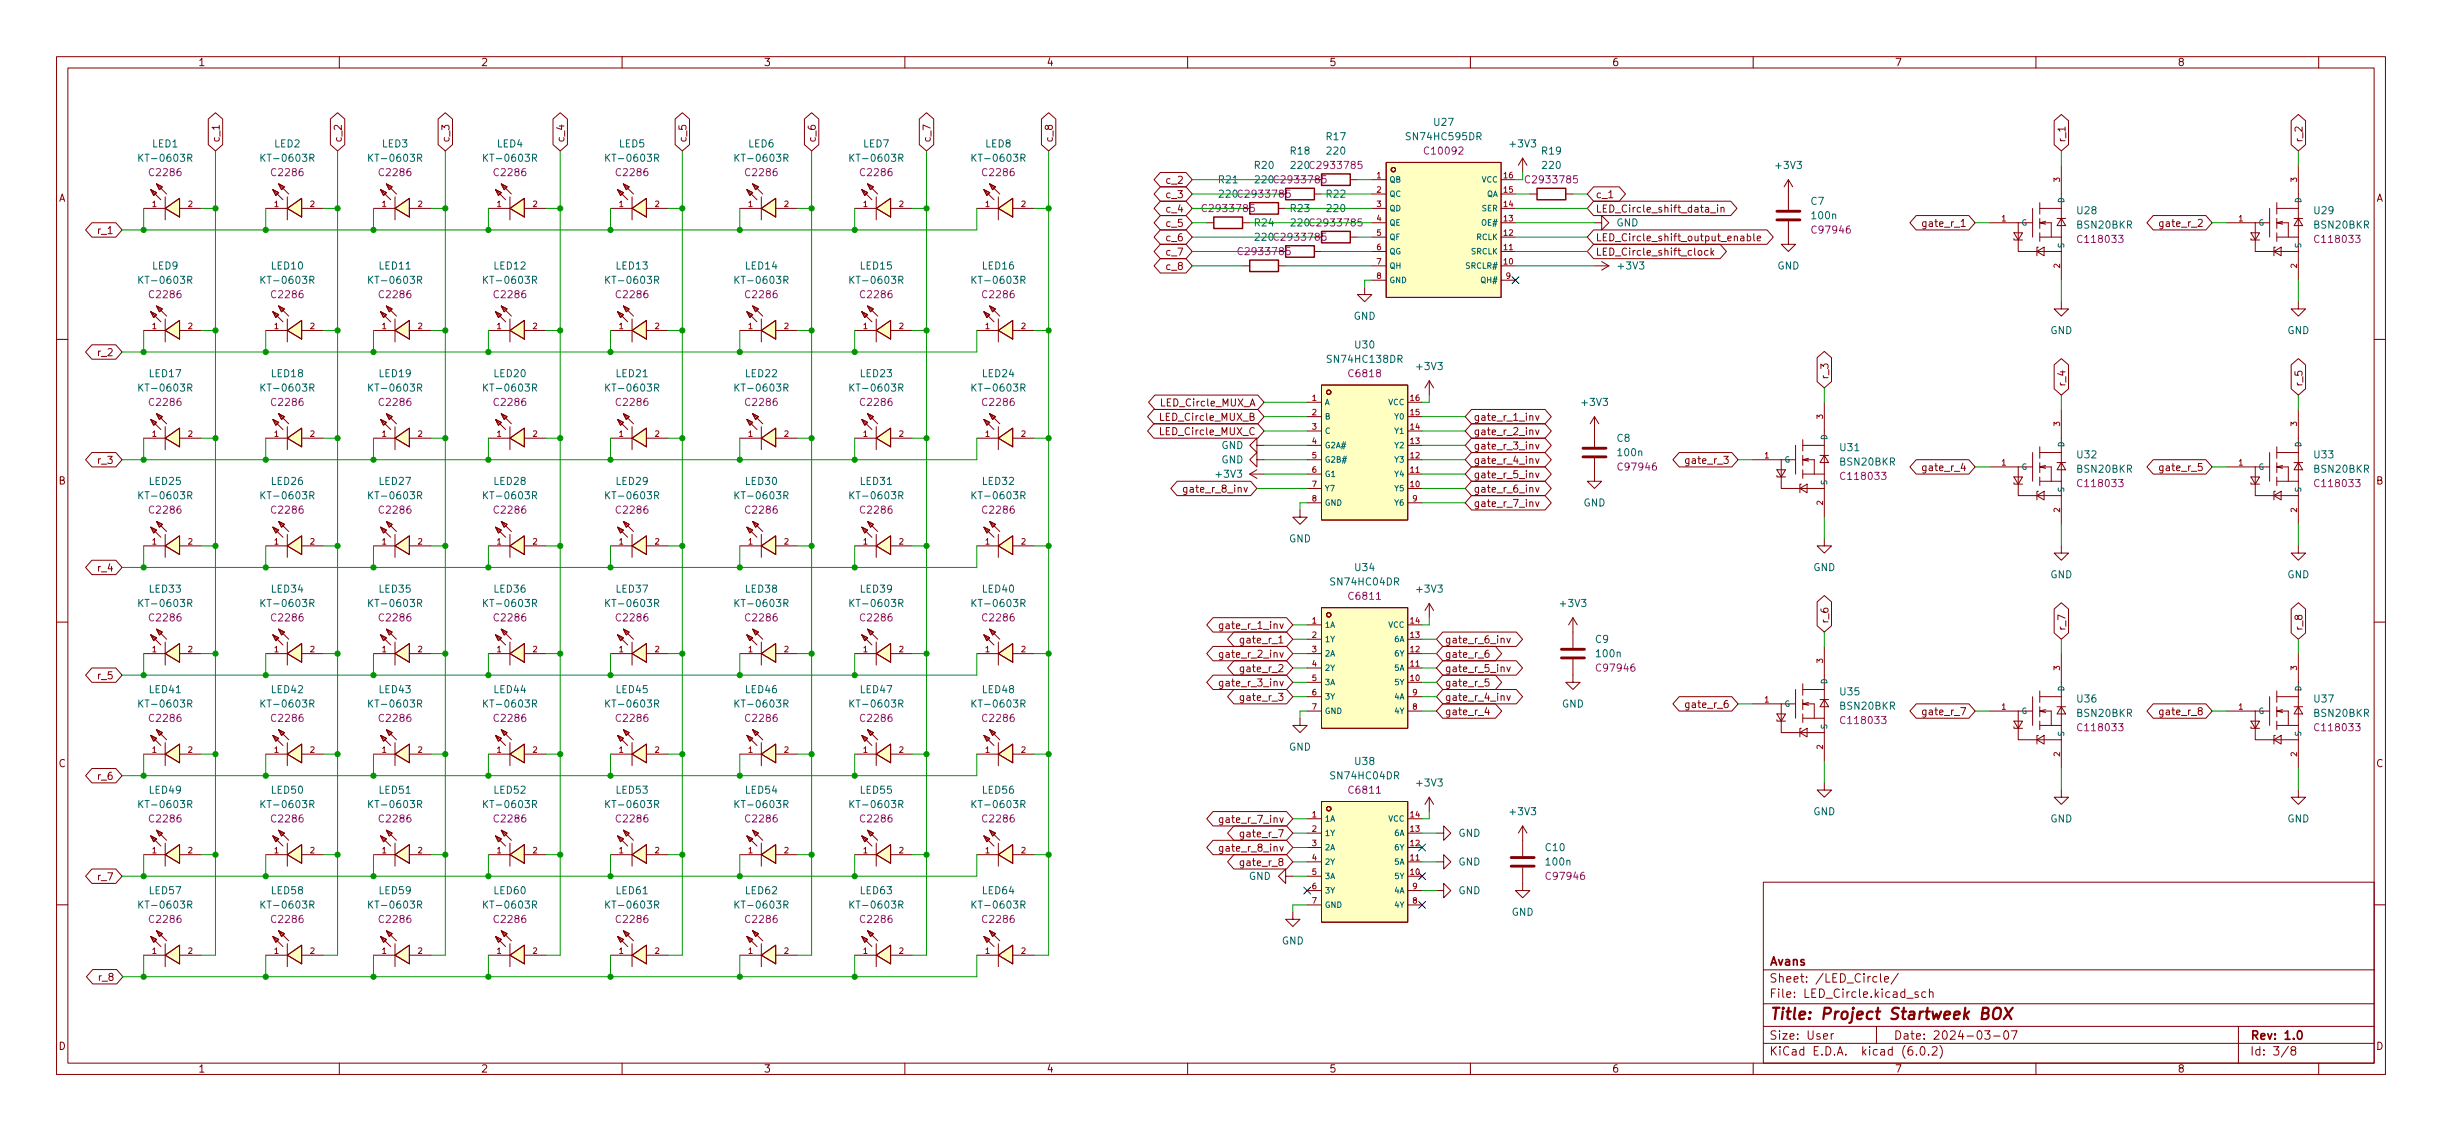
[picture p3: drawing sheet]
<svg xmlns="http://www.w3.org/2000/svg" width="432mm" height="200mm" viewBox="0 0 432 200" stroke-linecap="round" stroke-linejoin="round" font-family="sans-serif">
<defs><g id="words">
<text font-size="2.8" fill="#840000" x="312.8" y="180.3">Title: Project Startweek BOX</text>
<g font-size="2.1" fill="#840000">
<text x="312.8" y="173.8">Sheet: /LED_Circle/</text>
<text x="312.8" y="170.8">Avans</text>
<text x="312.8" y="176.5">File: LED_Circle.kicad_sch</text>
<text x="312.8" y="183.9">Size: User</text>
<text x="334.8" y="183.9">Date: 2024-03-07</text>
<text x="397.8" y="183.9">Rev: 1.0</text>
<text x="312.8" y="186.7">KiCad E.D.A. kicad (6.0.2)</text>
<text x="397.8" y="186.7">Id: 3/8</text>
</g>
<g font-size="1.8" fill="#840000">
<text x="35" y="11.7">1</text>
<text x="85" y="11.7">2</text>
<text x="135" y="11.7">3</text>
<text x="185" y="11.7">4</text>
<text x="235" y="11.7">5</text>
<text x="285" y="11.7">6</text>
<text x="335" y="11.7">7</text>
<text x="385" y="11.7">8</text>
<text x="38.8" y="25.3" transform="rotate(-90 38.8 25.3)">c_1</text>
<text x="60.4" y="25.3" transform="rotate(-90 60.4 25.3)">c_2</text>
<text x="79.5" y="25.3" transform="rotate(-90 79.5 25.3)">c_3</text>
<text x="99.8" y="25.3" transform="rotate(-90 99.8 25.3)">c_4</text>
<text x="121.4" y="25.3" transform="rotate(-90 121.4 25.3)">c_5</text>
<text x="144.2" y="25.3" transform="rotate(-90 144.2 25.3)">c_6</text>
<text x="164.6" y="25.3" transform="rotate(-90 164.6 25.3)">c_7</text>
<text x="186.1" y="25.3" transform="rotate(-90 186.1 25.3)">c_8</text>
<text x="365.2" y="25.3" transform="rotate(-90 365.2 25.3)">r_1</text>
<text x="407.1" y="25.3" transform="rotate(-90 407.1 25.3)">r_2</text>
<text x="10.3" y="35.7">A</text>
<text x="206.4" y="32.5">c_2</text>
<text x="206.4" y="35">c_3</text>
<text x="282.1" y="35">c_1</text>
<text x="420.1" y="35.7">A</text>
<text x="17.5" y="41.4">r_1</text>
<text x="206.4" y="40.1">c_5</text>
<text x="206.4" y="37.6">c_4</text>
<text x="282.1" y="37.6">LED_Circle_shift_data_in</text>
<text x="340.5" y="40.1">gate_r_1</text>
<text x="382.5" y="40.1">gate_r_2</text>
<text x="206.4" y="47.7">c_8</text>
<text x="206.4" y="45.2">c_7</text>
<text x="206.4" y="42.7">c_6</text>
<text x="282.1" y="45.2">LED_Circle_shift_clock</text>
<text x="282.1" y="42.7">LED_Circle_shift_output_enable</text>
<text x="17.5" y="63">r_2</text>
<text x="205.5" y="71.9">LED_Circle_MUX_A</text>
<text x="323.3" y="67.2" transform="rotate(-90 323.3 67.2)">r_3</text>
<text x="365.2" y="68.4" transform="rotate(-90 365.2 68.4)">r_4</text>
<text x="407.1" y="68.4" transform="rotate(-90 407.1 68.4)">r_5</text>
<text x="205.5" y="77">LED_Circle_MUX_C</text>
<text x="205.5" y="74.4">LED_Circle_MUX_B</text>
<text x="260.5" y="74.4">gate_r_1_inv</text>
<text x="260.5" y="77">gate_r_2_inv</text>
<text x="17.5" y="82">r_3</text>
<text x="260.5" y="82">gate_r_4_inv</text>
<text x="260.5" y="79.5">gate_r_3_inv</text>
<text x="298.6" y="82">gate_r_3</text>
<text x="340.5" y="83.3">gate_r_4</text>
<text x="382.5" y="83.3">gate_r_5</text>
<text x="10.3" y="85.7">B</text>
<text x="210" y="87.1">gate_r_8_inv</text>
<text x="260.5" y="84.6">gate_r_5_inv</text>
<text x="260.5" y="87.1">gate_r_6_inv</text>
<text x="260.5" y="89.7">gate_r_7_inv</text>
<text x="420.1" y="85.7">B</text>
<text x="17.5" y="101.1">r_4</text>
<text x="216.4" y="111.2">gate_r_1_inv</text>
<text x="219.9" y="113.8">gate_r_1</text>
<text x="255.4" y="113.8">gate_r_6_inv</text>
<text x="323.3" y="110.4" transform="rotate(-90 323.3 110.4)">r_6</text>
<text x="365.2" y="111.6" transform="rotate(-90 365.2 111.6)">r_7</text>
<text x="407.1" y="111.6" transform="rotate(-90 407.1 111.6)">r_8</text>
<text x="216.4" y="116.3">gate_r_2_inv</text>
<text x="219.9" y="118.9">gate_r_2</text>
<text x="255.4" y="118.9">gate_r_5_inv</text>
<text x="255.4" y="116.3">gate_r_6</text>
<text x="17.5" y="120.1">r_5</text>
<text x="216.4" y="121.4">gate_r_3_inv</text>
<text x="219.9" y="123.9">gate_r_3</text>
<text x="255.4" y="123.9">gate_r_4_inv</text>
<text x="255.4" y="121.4">gate_r_5</text>
<text x="298.6" y="125.2">gate_r_6</text>
<text x="255.4" y="126.5">gate_r_4</text>
<text x="340.5" y="126.5">gate_r_7</text>
<text x="382.5" y="126.5">gate_r_8</text>
<text x="10.3" y="135.7">C</text>
<text x="17.5" y="137.9">r_6</text>
<text x="420.1" y="135.7">C</text>
<text x="216.4" y="145.5">gate_r_7_inv</text>
<text x="219.9" y="148.1">gate_r_7</text>
<text x="17.5" y="155.7">r_7</text>
<text x="216.4" y="150.6">gate_r_8_inv</text>
<text x="219.9" y="153.2">gate_r_8</text>
<text x="17.7" y="173.5">r_8</text>
<text x="10.3" y="185.7">D</text>
<text x="420.1" y="185.7">D</text>
<text x="35" y="189.7">1</text>
<text x="85" y="189.7">2</text>
<text x="135" y="189.7">3</text>
<text x="185" y="189.7">4</text>
<text x="235" y="189.7">5</text>
<text x="285" y="189.7">6</text>
<text x="335" y="189.7">7</text>
<text x="385" y="189.7">8</text>
</g>
<g font-size="1.8" fill="#006464">
<text x="253.6" y="22.3">U27</text>
<text x="25.1" y="28.6">KT-0603R</text>
<text x="26.9" y="26.1">LED1</text>
<text x="46.7" y="28.6">KT-0603R</text>
<text x="48.5" y="26.1">LED2</text>
<text x="65.8" y="28.6">KT-0603R</text>
<text x="67.6" y="26.1">LED3</text>
<text x="86.1" y="28.6">KT-0603R</text>
<text x="87.9" y="26.1">LED4</text>
<text x="107.7" y="28.6">KT-0603R</text>
<text x="109.5" y="26.1">LED5</text>
<text x="130.5" y="28.6">KT-0603R</text>
<text x="132.4" y="26.1">LED6</text>
<text x="150.9" y="28.6">KT-0603R</text>
<text x="152.7" y="26.1">LED7</text>
<text x="172.5" y="28.6">KT-0603R</text>
<text x="174.3" y="26.1">LED8</text>
<text x="221.9" y="29.9">R20</text>
<text x="228.2" y="27.3">R18</text>
<text x="228.4" y="29.9">220 C2933785</text>
<text x="234.6" y="24.8">R17</text>
<text x="234.7" y="27.3">220</text>
<text x="249" y="24.8">SN74HC595DR</text>
<text x="267.1" y="26.1">+3V3</text>
<text x="272.7" y="27.3">R19</text>
<text x="272.8" y="29.9">220</text>
<text x="314.1" y="29.9">+3V3</text>
<text x="215.5" y="32.4">R21</text>
<text x="215.7" y="35">220 C2933785</text>
<text x="234.6" y="35">R22</text>
<text x="221.9" y="40">R24</text>
<text x="228.2" y="37.5">R23</text>
<text x="234.7" y="37.5">220</text>
<text x="285.8" y="40">GND</text>
<text x="320.2" y="36.2">C7</text>
<text x="320.5" y="38.8">100n</text>
<text x="367.4" y="37.9">U28</text>
<text x="367.4" y="40.4">BSN20BKR</text>
<text x="409.3" y="37.9">U29</text>
<text x="409.3" y="40.4">BSN20BKR</text>
<text x="26.9" y="47.7">LED9</text>
<text x="48" y="47.7">LED10</text>
<text x="67.1" y="47.7">LED11</text>
<text x="87.4" y="47.7">LED12</text>
<text x="109" y="47.7">LED13</text>
<text x="131.9" y="47.7">LED14</text>
<text x="152.2" y="47.7">LED15</text>
<text x="173.8" y="47.7">LED16</text>
<text x="222" y="42.6">220 C2933785</text>
<text x="286.3" y="47.7">+3V3</text>
<text x="314.3" y="47.7">GND</text>
<text x="25.1" y="50.2">KT-0603R</text>
<text x="46.7" y="50.2">KT-0603R</text>
<text x="65.8" y="50.2">KT-0603R</text>
<text x="86.1" y="50.2">KT-0603R</text>
<text x="107.7" y="50.2">KT-0603R</text>
<text x="130.5" y="50.2">KT-0603R</text>
<text x="150.9" y="50.2">KT-0603R</text>
<text x="172.5" y="50.2">KT-0603R</text>
<text x="239.3" y="56.5">GND</text>
<text x="362.5" y="59.1">GND</text>
<text x="404.4" y="59.1">GND</text>
<text x="235.1" y="64.2">SN74HC138DR</text>
<text x="239.7" y="61.6">U30</text>
<text x="250.6" y="65.4">+3V3</text>
<text x="25.1" y="69.2">KT-0603R</text>
<text x="26.5" y="66.7">LED17</text>
<text x="46.7" y="69.2">KT-0603R</text>
<text x="48" y="66.7">LED18</text>
<text x="65.8" y="69.2">KT-0603R</text>
<text x="67.1" y="66.7">LED19</text>
<text x="86.1" y="69.2">KT-0603R</text>
<text x="87.4" y="66.7">LED20</text>
<text x="107.7" y="69.2">KT-0603R</text>
<text x="109" y="66.7">LED21</text>
<text x="130.5" y="69.2">KT-0603R</text>
<text x="131.9" y="66.7">LED22</text>
<text x="150.9" y="69.2">KT-0603R</text>
<text x="152.2" y="66.7">LED23</text>
<text x="172.5" y="69.2">KT-0603R</text>
<text x="173.8" y="66.7">LED24</text>
<text x="279.8" y="71.8">+3V3</text>
<text x="215.9" y="81.9">GND</text>
<text x="215.9" y="79.4">GND</text>
<text x="285.9" y="78.1">C8</text>
<text x="286.2" y="80.7">100n</text>
<text x="325.5" y="79.8">U31</text>
<text x="325.5" y="82.3">BSN20BKR</text>
<text x="367.4" y="81.1">U32</text>
<text x="367.4" y="83.6">BSN20BKR</text>
<text x="409.3" y="81.1">U33</text>
<text x="409.3" y="83.6">BSN20BKR</text>
<text x="25.1" y="88.3">KT-0603R</text>
<text x="26.5" y="85.8">LED25</text>
<text x="46.7" y="88.3">KT-0603R</text>
<text x="48" y="85.8">LED26</text>
<text x="65.8" y="88.3">KT-0603R</text>
<text x="67.1" y="85.8">LED27</text>
<text x="86.1" y="88.3">KT-0603R</text>
<text x="87.4" y="85.8">LED28</text>
<text x="107.7" y="88.3">KT-0603R</text>
<text x="109" y="85.8">LED29</text>
<text x="130.5" y="88.3">KT-0603R</text>
<text x="131.9" y="85.8">LED30</text>
<text x="150.9" y="88.3">KT-0603R</text>
<text x="152.2" y="85.8">LED31</text>
<text x="172.5" y="88.3">KT-0603R</text>
<text x="173.8" y="85.8">LED32</text>
<text x="215.2" y="84.5">+3V3</text>
<text x="280" y="89.6">GND</text>
<text x="227.9" y="95.9">GND</text>
<text x="239.7" y="101">U34</text>
<text x="320.6" y="101">GND</text>
<text x="25.1" y="107.3">KT-0603R</text>
<text x="26.5" y="104.8">LED33</text>
<text x="46.7" y="107.3">KT-0603R</text>
<text x="48" y="104.8">LED34</text>
<text x="65.8" y="107.3">KT-0603R</text>
<text x="67.1" y="104.8">LED35</text>
<text x="86.1" y="107.3">KT-0603R</text>
<text x="87.4" y="104.8">LED36</text>
<text x="107.7" y="107.3">KT-0603R</text>
<text x="109" y="104.8">LED37</text>
<text x="130.5" y="107.3">KT-0603R</text>
<text x="131.9" y="104.8">LED38</text>
<text x="150.9" y="107.3">KT-0603R</text>
<text x="152.2" y="104.8">LED39</text>
<text x="172.5" y="107.3">KT-0603R</text>
<text x="173.8" y="104.8">LED40</text>
<text x="235.6" y="103.5">SN74HC04DR</text>
<text x="250.6" y="104.8">+3V3</text>
<text x="276" y="107.3">+3V3</text>
<text x="362.5" y="102.3">GND</text>
<text x="404.4" y="102.3">GND</text>
<text x="282.1" y="113.7">C9</text>
<text x="282.4" y="116.2">100n</text>
<text x="25.1" y="125.1">KT-0603R</text>
<text x="26.5" y="122.6">LED41</text>
<text x="46.7" y="125.1">KT-0603R</text>
<text x="48" y="122.6">LED42</text>
<text x="65.8" y="125.1">KT-0603R</text>
<text x="67.1" y="122.6">LED43</text>
<text x="86.1" y="125.1">KT-0603R</text>
<text x="87.4" y="122.6">LED44</text>
<text x="107.7" y="125.1">KT-0603R</text>
<text x="109" y="122.6">LED45</text>
<text x="130.5" y="125.1">KT-0603R</text>
<text x="131.9" y="122.6">LED46</text>
<text x="150.9" y="125.1">KT-0603R</text>
<text x="152.2" y="122.6">LED47</text>
<text x="172.5" y="125.1">KT-0603R</text>
<text x="173.8" y="122.6">LED48</text>
<text x="276.2" y="125.1">GND</text>
<text x="325.5" y="123">U35</text>
<text x="325.5" y="125.5">BSN20BKR</text>
<text x="367.4" y="124.2">U36</text>
<text x="409.3" y="124.2">U37</text>
<text x="367.4" y="126.8">BSN20BKR</text>
<text x="409.3" y="126.8">BSN20BKR</text>
<text x="227.9" y="132.7">GND</text>
<text x="235.6" y="137.8">SN74HC04DR</text>
<text x="239.7" y="135.3">U38</text>
<text x="25.1" y="142.9">KT-0603R</text>
<text x="26.5" y="140.4">LED49</text>
<text x="46.7" y="142.9">KT-0603R</text>
<text x="48" y="140.4">LED50</text>
<text x="65.8" y="142.9">KT-0603R</text>
<text x="67.1" y="140.4">LED51</text>
<text x="86.1" y="142.9">KT-0603R</text>
<text x="87.4" y="140.4">LED52</text>
<text x="107.7" y="142.9">KT-0603R</text>
<text x="109" y="140.4">LED53</text>
<text x="130.5" y="142.9">KT-0603R</text>
<text x="131.9" y="140.4">LED54</text>
<text x="150.9" y="142.9">KT-0603R</text>
<text x="152.2" y="140.4">LED55</text>
<text x="172.5" y="142.9">KT-0603R</text>
<text x="173.8" y="140.4">LED56</text>
<text x="250.6" y="139.1">+3V3</text>
<text x="257.9" y="148">GND</text>
<text x="267.1" y="144.2">+3V3</text>
<text x="320.6" y="144.2">GND</text>
<text x="362.5" y="145.4">GND</text>
<text x="404.4" y="145.4">GND</text>
<text x="220.8" y="155.6">GND</text>
<text x="257.9" y="153.1">GND</text>
<text x="273.4" y="150.5">C10</text>
<text x="273.5" y="153.1">100n</text>
<text x="25.1" y="160.7">KT-0603R</text>
<text x="26.5" y="158.1">LED57</text>
<text x="46.7" y="160.7">KT-0603R</text>
<text x="48" y="158.1">LED58</text>
<text x="65.8" y="160.7">KT-0603R</text>
<text x="67.1" y="158.1">LED59</text>
<text x="86.1" y="160.7">KT-0603R</text>
<text x="87.4" y="158.1">LED60</text>
<text x="107.7" y="160.7">KT-0603R</text>
<text x="109" y="158.1">LED61</text>
<text x="130.5" y="160.7">KT-0603R</text>
<text x="131.9" y="158.1">LED62</text>
<text x="150.9" y="160.7">KT-0603R</text>
<text x="152.2" y="158.1">LED63</text>
<text x="172.5" y="160.7">KT-0603R</text>
<text x="173.8" y="158.1">LED64</text>
<text x="257.9" y="158.1">GND</text>
<text x="267.3" y="162">GND</text>
<text x="226.6" y="167">GND</text>
</g>
<g font-size="1.8" fill="#840084">
<text x="252.2" y="27.3">C10092</text>
<text x="26.6" y="31.1">C2286</text>
<text x="48.2" y="31.1">C2286</text>
<text x="67.2" y="31.1">C2286</text>
<text x="87.6" y="31.1">C2286</text>
<text x="109.2" y="31.1">C2286</text>
<text x="132" y="31.1">C2286</text>
<text x="152.3" y="31.1">C2286</text>
<text x="173.9" y="31.1">C2286</text>
<text x="222" y="32.4">220 C2933785</text>
<text x="270.2" y="32.4">C2933785</text>
<text x="213.1" y="37.5">C2933785</text>
<text x="228.4" y="40">220 C2933785</text>
<text x="320.7" y="41.3">C97946</text>
<text x="219.4" y="45.1">C2933785</text>
<text x="367.8" y="43">C118033</text>
<text x="409.7" y="43">C118033</text>
<text x="26.6" y="52.7">C2286</text>
<text x="48.2" y="52.7">C2286</text>
<text x="67.2" y="52.7">C2286</text>
<text x="87.6" y="52.7">C2286</text>
<text x="109.2" y="52.7">C2286</text>
<text x="132" y="52.7">C2286</text>
<text x="152.3" y="52.7">C2286</text>
<text x="173.9" y="52.7">C2286</text>
<text x="26.6" y="71.8">C2286</text>
<text x="48.2" y="71.8">C2286</text>
<text x="67.2" y="71.8">C2286</text>
<text x="87.6" y="71.8">C2286</text>
<text x="109.2" y="71.8">C2286</text>
<text x="132" y="71.8">C2286</text>
<text x="152.3" y="71.8">C2286</text>
<text x="173.9" y="71.8">C2286</text>
<text x="238.7" y="66.7">C6818</text>
<text x="286.4" y="83.2">C97946</text>
<text x="325.9" y="84.9">C118033</text>
<text x="367.8" y="86.1">C118033</text>
<text x="409.7" y="86.1">C118033</text>
<text x="26.6" y="90.8">C2286</text>
<text x="48.2" y="90.8">C2286</text>
<text x="67.2" y="90.8">C2286</text>
<text x="87.6" y="90.8">C2286</text>
<text x="109.2" y="90.8">C2286</text>
<text x="132" y="90.8">C2286</text>
<text x="152.3" y="90.8">C2286</text>
<text x="173.9" y="90.8">C2286</text>
<text x="238.7" y="106.1">C6811</text>
<text x="26.6" y="109.9">C2286</text>
<text x="48.2" y="109.9">C2286</text>
<text x="67.2" y="109.9">C2286</text>
<text x="87.6" y="109.9">C2286</text>
<text x="109.2" y="109.9">C2286</text>
<text x="132" y="109.9">C2286</text>
<text x="152.3" y="109.9">C2286</text>
<text x="173.9" y="109.9">C2286</text>
<text x="282.6" y="118.8">C97946</text>
<text x="26.6" y="127.7">C2286</text>
<text x="48.2" y="127.7">C2286</text>
<text x="67.2" y="127.7">C2286</text>
<text x="87.6" y="127.7">C2286</text>
<text x="109.2" y="127.7">C2286</text>
<text x="132" y="127.7">C2286</text>
<text x="152.3" y="127.7">C2286</text>
<text x="173.9" y="127.7">C2286</text>
<text x="325.9" y="128">C118033</text>
<text x="367.8" y="129.3">C118033</text>
<text x="409.7" y="129.3">C118033</text>
<text x="238.7" y="140.4">C6811</text>
<text x="26.6" y="145.4">C2286</text>
<text x="48.2" y="145.4">C2286</text>
<text x="67.2" y="145.4">C2286</text>
<text x="87.6" y="145.4">C2286</text>
<text x="109.2" y="145.4">C2286</text>
<text x="132" y="145.4">C2286</text>
<text x="152.3" y="145.4">C2286</text>
<text x="173.9" y="145.4">C2286</text>
<text x="273.7" y="155.6">C97946</text>
<text x="26.6" y="163.2">C2286</text>
<text x="48.2" y="163.2">C2286</text>
<text x="67.2" y="163.2">C2286</text>
<text x="87.6" y="163.2">C2286</text>
<text x="109.2" y="163.2">C2286</text>
<text x="132" y="163.2">C2286</text>
<text x="152.3" y="163.2">C2286</text>
<text x="173.9" y="163.2">C2286</text>
</g>
<g font-size="1.4" fill="#a90000">
<text x="243.5" y="31.5">1</text>
<text x="243.5" y="34.1">2</text>
<text x="265.9" y="34.1">15</text>
<text x="265.9" y="31.5">16</text>
<text x="364.2" y="32.2" transform="rotate(-90 364.2 32.2)">3</text>
<text x="406.1" y="32.2" transform="rotate(-90 406.1 32.2)">3</text>
<text x="26.9" y="36.6">1</text>
<text x="33.3" y="36.6">2</text>
<text x="48.5" y="36.6">1</text>
<text x="54.9" y="36.6">2</text>
<text x="67.6" y="36.6">1</text>
<text x="73.9" y="36.6">2</text>
<text x="87.9" y="36.6">1</text>
<text x="94.2" y="36.6">2</text>
<text x="109.5" y="36.6">1</text>
<text x="115.8" y="36.6">2</text>
<text x="132.3" y="36.6">1</text>
<text x="138.7" y="36.6">2</text>
<text x="152.6" y="36.6">1</text>
<text x="159" y="36.6">2</text>
<text x="174.2" y="36.6">1</text>
<text x="180.6" y="36.6">2</text>
<text x="243.5" y="36.6">3</text>
<text x="243.5" y="39.1">4</text>
<text x="243.5" y="41.7">5</text>
<text x="265.9" y="41.7">12</text>
<text x="265.9" y="39.1">13</text>
<text x="265.9" y="36.6">14</text>
<text x="353.9" y="39.1">1</text>
<text x="395.9" y="39.1">1</text>
<text x="243.5" y="44.2">6</text>
<text x="243.5" y="46.8">7</text>
<text x="265.9" y="46.8">10</text>
<text x="265.9" y="44.2">11</text>
<text x="364.2" y="47.4" transform="rotate(-90 364.2 47.4)">2</text>
<text x="406.1" y="47.4" transform="rotate(-90 406.1 47.4)">2</text>
<text x="243.5" y="49.3">8</text>
<text x="266.3" y="49.3">9</text>
<text x="26.9" y="58.2">1</text>
<text x="33.3" y="58.2">2</text>
<text x="48.5" y="58.2">1</text>
<text x="54.9" y="58.2">2</text>
<text x="67.6" y="58.2">1</text>
<text x="73.9" y="58.2">2</text>
<text x="87.9" y="58.2">1</text>
<text x="94.2" y="58.2">2</text>
<text x="109.5" y="58.2">1</text>
<text x="115.8" y="58.2">2</text>
<text x="132.3" y="58.2">1</text>
<text x="138.7" y="58.2">2</text>
<text x="152.6" y="58.2">1</text>
<text x="159" y="58.2">2</text>
<text x="174.2" y="58.2">1</text>
<text x="180.6" y="58.2">2</text>
<text x="232" y="70.9">1</text>
<text x="249.4" y="70.9">16</text>
<text x="26.9" y="77.2">1</text>
<text x="33.3" y="77.2">2</text>
<text x="48.5" y="77.2">1</text>
<text x="54.9" y="77.2">2</text>
<text x="67.6" y="77.2">1</text>
<text x="73.9" y="77.2">2</text>
<text x="87.9" y="77.2">1</text>
<text x="94.2" y="77.2">2</text>
<text x="109.5" y="77.2">1</text>
<text x="115.8" y="77.2">2</text>
<text x="132.3" y="77.2">1</text>
<text x="138.7" y="77.2">2</text>
<text x="152.6" y="77.2">1</text>
<text x="159" y="77.2">2</text>
<text x="174.2" y="77.2">1</text>
<text x="180.6" y="77.2">2</text>
<text x="232" y="73.4">2</text>
<text x="232" y="76">3</text>
<text x="249.4" y="76">14</text>
<text x="249.4" y="73.4">15</text>
<text x="322.3" y="74.1" transform="rotate(-90 322.3 74.1)">3</text>
<text x="364.2" y="75.3" transform="rotate(-90 364.2 75.3)">3</text>
<text x="406.1" y="75.3" transform="rotate(-90 406.1 75.3)">3</text>
<text x="232" y="78.5">4</text>
<text x="232" y="81.1">5</text>
<text x="232" y="83.6">6</text>
<text x="249.4" y="83.6">11</text>
<text x="249.4" y="81.1">12</text>
<text x="249.4" y="78.5">13</text>
<text x="312" y="81.1">1</text>
<text x="353.9" y="82.3">1</text>
<text x="395.9" y="82.3">1</text>
<text x="232" y="86.1">7</text>
<text x="232" y="88.7">8</text>
<text x="249.4" y="86.1">10</text>
<text x="249.8" y="88.7">9</text>
<text x="322.3" y="89.3" transform="rotate(-90 322.3 89.3)">2</text>
<text x="364.2" y="90.6" transform="rotate(-90 364.2 90.6)">2</text>
<text x="406.1" y="90.6" transform="rotate(-90 406.1 90.6)">2</text>
<text x="26.9" y="96.3">1</text>
<text x="33.3" y="96.3">2</text>
<text x="48.5" y="96.3">1</text>
<text x="54.9" y="96.3">2</text>
<text x="67.6" y="96.3">1</text>
<text x="73.9" y="96.3">2</text>
<text x="87.9" y="96.3">1</text>
<text x="94.2" y="96.3">2</text>
<text x="109.5" y="96.3">1</text>
<text x="115.8" y="96.3">2</text>
<text x="132.3" y="96.3">1</text>
<text x="138.7" y="96.3">2</text>
<text x="152.6" y="96.3">1</text>
<text x="159" y="96.3">2</text>
<text x="174.2" y="96.3">1</text>
<text x="180.6" y="96.3">2</text>
<text x="232" y="110.3">1</text>
<text x="232" y="112.8">2</text>
<text x="249.4" y="112.8">13</text>
<text x="249.4" y="110.3">14</text>
<text x="26.9" y="115.3">1</text>
<text x="33.3" y="115.3">2</text>
<text x="48.5" y="115.3">1</text>
<text x="54.9" y="115.3">2</text>
<text x="67.6" y="115.3">1</text>
<text x="73.9" y="115.3">2</text>
<text x="87.9" y="115.3">1</text>
<text x="94.2" y="115.3">2</text>
<text x="109.5" y="115.3">1</text>
<text x="115.8" y="115.3">2</text>
<text x="132.3" y="115.3">1</text>
<text x="138.7" y="115.3">2</text>
<text x="152.6" y="115.3">1</text>
<text x="159" y="115.3">2</text>
<text x="174.2" y="115.3">1</text>
<text x="180.6" y="115.3">2</text>
<text x="232" y="115.3">3</text>
<text x="232" y="117.9">4</text>
<text x="249.4" y="117.9">11</text>
<text x="249.4" y="115.3">12</text>
<text x="322.3" y="117.3" transform="rotate(-90 322.3 117.3)">3</text>
<text x="364.2" y="118.5" transform="rotate(-90 364.2 118.5)">3</text>
<text x="406.1" y="118.5" transform="rotate(-90 406.1 118.5)">3</text>
<text x="232" y="120.4">5</text>
<text x="232" y="123">6</text>
<text x="232" y="125.5">7</text>
<text x="249.4" y="120.4">10</text>
<text x="249.8" y="125.5">8</text>
<text x="249.8" y="123">9</text>
<text x="312" y="124.2">1</text>
<text x="353.9" y="125.5">1</text>
<text x="395.9" y="125.5">1</text>
<text x="26.9" y="133.1">1</text>
<text x="33.3" y="133.1">2</text>
<text x="48.5" y="133.1">1</text>
<text x="54.9" y="133.1">2</text>
<text x="67.6" y="133.1">1</text>
<text x="73.9" y="133.1">2</text>
<text x="87.9" y="133.1">1</text>
<text x="94.2" y="133.1">2</text>
<text x="109.5" y="133.1">1</text>
<text x="115.8" y="133.1">2</text>
<text x="132.3" y="133.1">1</text>
<text x="138.7" y="133.1">2</text>
<text x="152.6" y="133.1">1</text>
<text x="159" y="133.1">2</text>
<text x="174.2" y="133.1">1</text>
<text x="180.6" y="133.1">2</text>
<text x="322.3" y="132.5" transform="rotate(-90 322.3 132.5)">2</text>
<text x="364.2" y="133.8" transform="rotate(-90 364.2 133.8)">2</text>
<text x="406.1" y="133.8" transform="rotate(-90 406.1 133.8)">2</text>
<text x="232" y="144.6">1</text>
<text x="232" y="147.1">2</text>
<text x="232" y="149.6">3</text>
<text x="249.4" y="149.6">12</text>
<text x="249.4" y="147.1">13</text>
<text x="249.4" y="144.6">14</text>
<text x="26.9" y="150.9">1</text>
<text x="33.3" y="150.9">2</text>
<text x="48.5" y="150.9">1</text>
<text x="54.9" y="150.9">2</text>
<text x="67.6" y="150.9">1</text>
<text x="73.9" y="150.9">2</text>
<text x="87.9" y="150.9">1</text>
<text x="94.2" y="150.9">2</text>
<text x="109.5" y="150.9">1</text>
<text x="115.8" y="150.9">2</text>
<text x="132.3" y="150.9">1</text>
<text x="138.7" y="150.9">2</text>
<text x="152.6" y="150.9">1</text>
<text x="159" y="150.9">2</text>
<text x="174.2" y="150.9">1</text>
<text x="180.6" y="150.9">2</text>
<text x="232" y="152.2">4</text>
<text x="232" y="154.7">5</text>
<text x="249.4" y="154.7">10</text>
<text x="249.4" y="152.2">11</text>
<text x="232" y="157.3">6</text>
<text x="232" y="159.8">7</text>
<text x="249.8" y="159.8">8</text>
<text x="249.8" y="157.3">9</text>
<text x="26.9" y="168.7">1</text>
<text x="33.3" y="168.7">2</text>
<text x="48.5" y="168.7">1</text>
<text x="54.9" y="168.7">2</text>
<text x="67.6" y="168.7">1</text>
<text x="73.9" y="168.7">2</text>
<text x="87.9" y="168.7">1</text>
<text x="94.2" y="168.7">2</text>
<text x="109.5" y="168.7">1</text>
<text x="115.8" y="168.7">2</text>
<text x="132.3" y="168.7">1</text>
<text x="138.7" y="168.7">2</text>
<text x="152.6" y="168.7">1</text>
<text x="159" y="168.7">2</text>
<text x="174.2" y="168.7">1</text>
<text x="180.6" y="168.7">2</text>
</g>
<g font-size="1.4" fill="#006464">
<text x="245.6" y="32.3">QB</text>
<text x="245.6" y="34.8">QC</text>
<text x="262" y="32.3">VCC</text>
<text x="262.8" y="34.8">QA</text>
<text x="365" y="35.8" transform="rotate(-90 365 35.8)">D</text>
<text x="406.9" y="35.8" transform="rotate(-90 406.9 35.8)">D</text>
<text x="245.6" y="37.4">QD</text>
<text x="245.6" y="39.9">QE</text>
<text x="262.1" y="37.4">SER</text>
<text x="262.1" y="39.9">OE#</text>
<text x="357.4" y="39.9">G</text>
<text x="399.3" y="39.9">G</text>
<text x="245.6" y="42.4">QF</text>
<text x="245.6" y="45">QG</text>
<text x="245.6" y="47.5">QH</text>
<text x="259.4" y="47.5">SRCLR#</text>
<text x="260.1" y="45">SRCLK</text>
<text x="261.1" y="42.4">RCLK</text>
<text x="365" y="44" transform="rotate(-90 365 44)">S</text>
<text x="406.9" y="44" transform="rotate(-90 406.9 44)">S</text>
<text x="245.6" y="50.1">GND</text>
<text x="262.1" y="50.1">QH#</text>
<text x="234.2" y="71.6">A</text>
<text x="245.5" y="71.6">VCC</text>
<text x="234.2" y="74.2">B</text>
<text x="234.2" y="76.7">C</text>
<text x="246.7" y="76.7">Y1</text>
<text x="246.7" y="74.2">Y0</text>
<text x="323.1" y="77.7" transform="rotate(-90 323.1 77.7)">D</text>
<text x="234.2" y="79.3">G2A#</text>
<text x="234.2" y="81.8">G2B#</text>
<text x="246.7" y="81.8">Y3</text>
<text x="246.7" y="79.3">Y2</text>
<text x="315.5" y="81.8">G</text>
<text x="357.4" y="83.1">G</text>
<text x="365" y="79" transform="rotate(-90 365 79)">D</text>
<text x="399.3" y="83.1">G</text>
<text x="406.9" y="79" transform="rotate(-90 406.9 79)">D</text>
<text x="234.2" y="84.3">G1</text>
<text x="234.2" y="86.9">Y7</text>
<text x="234.2" y="89.4">GND</text>
<text x="246.7" y="86.9">Y5</text>
<text x="246.7" y="84.3">Y4</text>
<text x="246.7" y="89.4">Y6</text>
<text x="323.1" y="85.9" transform="rotate(-90 323.1 85.9)">S</text>
<text x="365" y="87.1" transform="rotate(-90 365 87.1)">S</text>
<text x="406.9" y="87.1" transform="rotate(-90 406.9 87.1)">S</text>
<text x="234.2" y="111">1A</text>
<text x="234.2" y="113.6">1Y</text>
<text x="245.5" y="111">VCC</text>
<text x="246.6" y="113.6">6A</text>
<text x="234.2" y="116.1">2A</text>
<text x="234.2" y="118.6">2Y</text>
<text x="246.6" y="118.6">5A</text>
<text x="246.7" y="116.1">6Y</text>
<text x="234.2" y="121.2">3A</text>
<text x="234.2" y="123.7">3Y</text>
<text x="246.6" y="123.7">4A</text>
<text x="246.7" y="121.2">5Y</text>
<text x="315.5" y="125">G</text>
<text x="323.1" y="120.9" transform="rotate(-90 323.1 120.9)">D</text>
<text x="365" y="122.2" transform="rotate(-90 365 122.2)">D</text>
<text x="406.9" y="122.2" transform="rotate(-90 406.9 122.2)">D</text>
<text x="234.2" y="126.3">GND</text>
<text x="246.7" y="126.3">4Y</text>
<text x="323.1" y="129.1" transform="rotate(-90 323.1 129.1)">S</text>
<text x="357.4" y="126.3">G</text>
<text x="365" y="130.3" transform="rotate(-90 365 130.3)">S</text>
<text x="399.3" y="126.3">G</text>
<text x="406.9" y="130.3" transform="rotate(-90 406.9 130.3)">S</text>
<text x="234.2" y="145.3">1A</text>
<text x="234.2" y="147.8">1Y</text>
<text x="245.5" y="145.3">VCC</text>
<text x="246.6" y="147.8">6A</text>
<text x="234.2" y="150.4">2A</text>
<text x="234.2" y="152.9">2Y</text>
<text x="234.2" y="155.5">3A</text>
<text x="246.6" y="152.9">5A</text>
<text x="246.7" y="155.5">5Y</text>
<text x="246.7" y="150.4">6Y</text>
<text x="234.2" y="158">3Y</text>
<text x="234.2" y="160.5">GND</text>
<text x="246.6" y="158">4A</text>
<text x="246.7" y="160.5">4Y</text>
</g>
</g></defs>
<g fill="none" stroke="#840000" stroke-width=".18">
<path d="M10 10h411.8v180h-411.8zM12 12h407.8v176h-407.8zM60 10v2M110 10v2M160 10v2M210 10v2M260 10v2M310 10v2M360 10v2M410 10v2M16.2 39.4h4.3l1.1 1.3-1.1 1.2h-4.3l-1.1-1.2zM25.4 36.9h3.8"/>
<path d="M26.7 33.6l1 .5-.5 .5zM26.7 33.6l1.7 1.7M27.7 32.5l1 .5-.5 .6zM27.7 32.5l1.8 1.8M29.2 36.9l2.5-1.8v3.3zM29.2 34.8v4.1M31.7 36.9h3.9M36.8 21l1.3-1.1 1.3 1.1v4.6l-1.3 1.1-1.3-1.1zM47 36.9h3.8M48.3 33.6l1 .5-.5 .5zM48.3 33.6l1.7 1.7M49.3 32.5l1 .5-.5 .6z"/>
<path d="M49.3 32.5l1.8 1.8M50.8 36.9l2.5-1.8v3.3zM50.8 34.8v4.1M53.3 36.9h3.8M58.4 21l1.3-1.1 1.3 1.1v4.6l-1.3 1.1-1.3-1.1zM66 36.9h3.8M67.3 33.6l1 .5-.5 .5zM67.3 33.6l1.8 1.7M68.3 32.5l1 .5-.5 .6zM68.3 32.5l1.8 1.8M69.8 36.9l2.6-1.8v3.3zM69.8 34.8v4.1"/>
<path d="M72.4 36.9h3.8M77.5 21l1.2-1.1 1.3 1.1v4.6l-1.3 1.1-1.2-1.1zM86.4 36.9h3.8M87.6 33.6l1 .5-.5 .5zM87.6 33.6l1.8 1.7M88.6 32.5l1.1 .5-.5 .6zM88.6 32.5l1.8 1.8M90.2 36.9l2.5-1.8v3.3zM90.2 34.8v4.1M92.7 36.9h3.8M97.8 21l1.3-1.1 1.2 1.1v4.6l-1.2 1.1-1.3-1.1zM107.9 36.9h3.9"/>
<path d="M109.2 33.6l1 .5-.5 .5zM109.2 33.6l1.8 1.7M110.2 32.5l1.1 .5-.6 .6zM110.2 32.5l1.8 1.8M111.8 36.9l2.5-1.8v3.3zM111.8 34.8v4.1M114.3 36.9h3.8M119.4 21l1.2-1.1 1.3 1.1v4.6l-1.3 1.1-1.2-1.1zM130.8 36.9h3.8M132.1 33.6l1 .5-.5 .5zM132.1 33.6l1.8 1.7M133.1 32.5l1 .5-.5 .6z"/>
<path d="M133.1 32.5l1.8 1.8M134.6 36.9l2.6-1.8v3.3zM134.6 34.8v4.1M137.2 36.9h3.8M142.2 21l1.3-1.1 1.3 1.1v4.6l-1.3 1.1-1.3-1.1zM151.1 36.9h3.8M152.4 33.6l1 .5-.5 .5zM152.4 33.6l1.8 1.7M153.4 32.5l1 .5-.5 .6zM153.4 32.5l1.8 1.8M154.9 36.9l2.6-1.8v3.3zM154.9 34.8v4.1"/>
<path d="M157.5 36.9h3.8M162.6 21l1.2-1.1 1.3 1.1v4.6l-1.3 1.1-1.2-1.1zM172.7 36.9h3.8M174 33.6l1 .5-.5 .5zM174 33.6l1.8 1.7M175 32.5l1 .5-.5 .6zM175 32.5l1.8 1.8M176.5 36.9l2.6-1.8v3.3zM176.5 34.8v4.1M179.1 36.9h3.8M184.1 21l1.3-1.1 1.3 1.1v4.6l-1.3 1.1-1.3-1.1zM205.2 38.1h4.5l1.1 1.3-1.1 1.3h-4.5l-1.1-1.3z"/>
<path d="M205.2 30.5h4.5l1.1 1.3-1.1 1.2h-4.5l-1.1-1.2zM205.2 35.6h4.5l1.1 1.3-1.1 1.2h-4.5l-1.1-1.2zM205.2 33h4.5l1.1 1.3-1.1 1.3h-4.5l-1.1-1.3zM213.4 39.4h1.2M219.7 39.4h1.3M226.1 36.9h1.2M232.4 34.3h1.3M238.8 31.8h1.2M242.6 36.9h2.5M242.6 31.8h2.5M242.6 39.4h2.5M242.6 34.3h2.5"/>
<path d="M245.1 28.7h20.3v23.9h-20.3zM265.4 36.9h2.6M265.4 31.8h2.6M265.4 39.4h2.6M265.4 34.3h2.6M269.2 28l-.7 1.2M269.2 28v2.5M269.2 28l.8 1.2M270.5 34.3h1.3M276.9 34.3h1.2M281.8 35.6h24.2l1.1 1.3-1.1 1.2h-24.2l-1.1-1.2zM281.8 33h4.5l1.1 1.3-1.1 1.3h-4.5l-1.1-1.3z"/>
<path d="M281.9 39.4h1.3v-1.3l1.3 1.3-1.3 1.3v-1.3M302.4 37.6h1M303.7 36.3v.1M303.7 36.7v.8M304.3 36.8l.2-.1h.3l.1 .8M304.3 36.7v.8M316.2 39.1v4.1h1.3l-1.3 1.3-1.2-1.3h1.2M316.2 31.8v5.3M316.2 31.8l-.7 1.2M316.2 31.8l.8 1.2M338.8 38.1h9.3l1.1 1.3-1.1 1.3h-9.3l-1.1-1.3zM340.5 39.3l-.3-.1-.3 .3 .2 .5h.4"/>
<path d="M351.8 39.4h7.6M356.9 39.4v5.1h7.6M359.4 36.9v5M360.7 36.9h3.8M360.7 35.8v2.1M360.7 38.6v1.8M361.7 39.6l-1-.2h2v2.5M361.7 39.1l-1 .3M363.2 21.4l1.3-1.2 1.3 1.2v4.2l-1.3 1.1-1.3-1.1zM363.7 38.6h1.6M364.5 38.6l.8 1.3h-1.6zM364.5 29.2v20.4"/>
<path d="M380.7 38.1h9.3l1.2 1.3-1.2 1.3h-9.3l-1.1-1.3zM382.5 39.3l-.4-.1-.2 .3 .1 .5h.5M393.7 39.4h7.6M398.8 39.4v5.1h7.6M401.3 36.9v5M402.6 36.9h3.8M402.6 35.8v2.1M402.6 38.6v1.8M403.6 39.6l-1-.2h2v2.5M403.6 39.1l-1 .3M405.1 21.4l1.3-1.2 1.3 1.2v4.2l-1.3 1.1-1.3-1.1zM405.6 38.6h1.6"/>
<path d="M406.4 38.6l.8 1.3h-1.6zM406.4 29.2v20.4M25.4 58.4h3.8M26.7 55.1l1 .6-.5 .5zM26.7 55.1l1.7 1.8M27.7 54.1l1 .5-.5 .5zM27.7 54.1l1.8 1.8M29.2 58.4l2.5-1.7v3.3zM29.2 56.4v4.1M31.7 58.4h3.9M47 58.4h3.8M48.3 55.1l1 .6-.5 .5z"/>
<path d="M48.3 55.1l1.7 1.8M49.3 54.1l1 .5-.5 .5zM49.3 54.1l1.8 1.8M50.8 58.4l2.5-1.7v3.3zM50.8 56.4v4.1M53.3 58.4h3.8M66 58.4h3.8M67.3 55.1l1 .6-.5 .5zM67.3 55.1l1.8 1.8M68.3 54.1l1 .5-.5 .5zM68.3 54.1l1.8 1.8M69.8 58.4l2.6-1.7v3.3z"/>
<path d="M69.8 56.4v4.1M72.4 58.4h3.8M86.4 58.4h3.8M87.6 55.1l1 .6-.5 .5zM87.6 55.1l1.8 1.8M88.6 54.1l1.1 .5-.5 .5zM88.6 54.1l1.8 1.8M90.2 58.4l2.5-1.7v3.3zM90.2 56.4v4.1M92.7 58.4h3.8M107.9 58.4h3.9M109.2 55.1l1 .6-.5 .5z"/>
<path d="M109.2 55.1l1.8 1.8M110.2 54.1l1.1 .5-.6 .5zM110.2 54.1l1.8 1.8M111.8 58.4l2.5-1.7v3.3zM111.8 56.4v4.1M114.3 58.4h3.8M130.8 58.4h3.8M132.1 55.1l1 .6-.5 .5zM132.1 55.1l1.8 1.8M133.1 54.1l1 .5-.5 .5zM133.1 54.1l1.8 1.8M134.6 58.4l2.6-1.7v3.3z"/>
<path d="M134.6 56.4v4.1M137.2 58.4h3.8M151.1 58.4h3.8M152.4 55.1l1 .6-.5 .5zM152.4 55.1l1.8 1.8M153.4 54.1l1 .5-.5 .5zM153.4 54.1l1.8 1.8M154.9 58.4l2.6-1.7v3.3zM154.9 56.4v4.1M157.5 58.4h3.8M172.7 58.4h3.8M174 55.1l1 .6-.5 .5z"/>
<path d="M174 55.1l1.8 1.8M175 54.1l1 .5-.5 .5zM175 54.1l1.8 1.8M176.5 58.4l2.6-1.7v3.3zM176.5 56.4v4.1M179.1 58.4h3.8M205.2 45.7h4.5l1.1 1.3-1.1 1.3h-4.5l-1.1-1.3zM205.2 43.2h4.5l1.1 1.3-1.1 1.2h-4.5l-1.1-1.2zM205.2 40.7h4.5l1.1 1.2-1.1 1.3h-4.5l-1.1-1.3zM219.7 47h1.3M226.1 47h1.2M232.4 44.5h1.3"/>
<path d="M238.8 41.9h1.2M241.3 50.8v1.3h1.3l-1.3 1.3-1.3-1.3h1.3M242.6 44.5h2.5M242.6 41.9h2.5M242.6 47h2.5M242.6 49.6h2.5M265.4 44.5h2.6M265.4 41.9h2.6M265.4 47h2.6M265.4 49.6h2.6M281.8 43.2h22.4l1.1 1.3-1.1 1.2h-22.4l-1.1-1.2zM281.8 40.7h30.6l1.2 1.2-1.2 1.3h-30.6l-1.1-1.3z"/>
<path d="M281.9 47h2.6M283.2 46.3l1.3 .7M284.5 47l-1.3 .8M300.3 44.4l.2-.1 .4 .1v.5l-.1 .2h-.3l-.2-.1zM302 44.4l-.4-.1-.2 .2 .1 .6h.5M302.6 43.9v1.2M302.7 44.7l.3 .4M303 44.3l-.4 .5M307.8 41.8h.5l.1 .8M308.4 42.1h-.5l-.1 .2 .1 .3 .5-.1M309 41.8h.3l.3 .2-.1 .5h-.5M309 41.3v1.3"/>
<path d="M310.1 41.3v1.1l.2 .2M310.7 42.2l.6-.1v-.3h-.4l-.2 .1 .1 .6h.5M356.1 42.2v.2h1.5M356.1 41.2h1.5l-.7 1.2zM360.2 44.5l1.2-.8v1.5zM360.4 43.7h-.2v1.5M360.7 41.9h3.8M360.7 41.2v1.5M364.5 53.4v1.2h1.3l-1.3 1.3-1.3-1.3h1.3M398 42.2v.2h1.5M398 41.2h1.5l-.7 1.2zM402.1 44.5l1.3-.8v1.5z"/>
<path d="M402.3 43.7h-.2v1.5M402.6 41.9h3.8M402.6 41.2v1.5M406.4 53.4v1.2h1.3l-1.3 1.3-1.3-1.3h1.3M10 60h2M16.2 61h4.3l1.1 1.3-1.1 1.2h-4.3l-1.1-1.2zM25.4 77.5h3.8M26.7 74.2l1 .5-.5 .5zM26.7 74.2l1.7 1.8M27.7 73.2l1 .5-.5 .5zM27.7 73.2l1.8 1.8M29.2 77.5l2.5-1.8v3.3z"/>
<path d="M29.2 75.5v4M31.7 77.5h3.9M47 77.5h3.8M48.3 74.2l1 .5-.5 .5zM48.3 74.2l1.7 1.8M49.3 73.2l1 .5-.5 .5zM49.3 73.2l1.8 1.8M50.8 77.5l2.5-1.8v3.3zM50.8 75.5v4M53.3 77.5h3.8M66 77.5h3.8M67.3 74.2l1 .5-.5 .5z"/>
<path d="M67.3 74.2l1.8 1.8M68.3 73.2l1 .5-.5 .5zM68.3 73.2l1.8 1.8M69.8 77.5l2.6-1.8v3.3zM69.8 75.5v4M72.4 77.5h3.8M86.4 77.5h3.8M87.6 74.2l1 .5-.5 .5zM87.6 74.2l1.8 1.8M88.6 73.2l1.1 .5-.5 .5zM88.6 73.2l1.8 1.8M90.2 77.5l2.5-1.8v3.3z"/>
<path d="M90.2 75.5v4M92.7 77.5h3.8M107.9 77.5h3.9M109.2 74.2l1 .5-.5 .5zM109.2 74.2l1.8 1.8M110.2 73.2l1.1 .5-.6 .5zM110.2 73.2l1.8 1.8M111.8 77.5l2.5-1.8v3.3zM111.8 75.5v4M114.3 77.5h3.8M130.8 77.5h3.8M132.1 74.2l1 .5-.5 .5z"/>
<path d="M132.1 74.2l1.8 1.8M133.1 73.2l1 .5-.5 .5zM133.1 73.2l1.8 1.8M134.6 77.5l2.6-1.8v3.3zM134.6 75.5v4M137.2 77.5h3.8M151.1 77.5h3.8M152.4 74.2l1 .5-.5 .5zM152.4 74.2l1.8 1.8M153.4 73.2l1 .5-.5 .5zM153.4 73.2l1.8 1.8M154.9 77.5l2.6-1.8v3.3z"/>
<path d="M154.9 75.5v4M157.5 77.5h3.8M172.7 77.5h3.8M174 74.2l1 .5-.5 .5zM174 74.2l1.8 1.8M175 73.2l1 .5-.5 .5zM175 73.2l1.8 1.8M176.5 77.5l2.6-1.8v3.3zM176.5 75.5v4M179.1 77.5h3.8M204 75h18.4l1.1 1.2-1.1 1.3h-18.4l-1.1-1.3zM204 72.4h18.4l1.1 1.3-1.1 1.3h-18.4l-1.1-1.3z"/>
<path d="M204.2 69.9h18.2l1.1 1.2-1.1 1.3h-18.2l-1.1-1.3zM222.2 78.8v-1.3l-1.2 1.3 1.2 1.2v-1.2h1.3M231.1 71.1h2.6M231.1 78.8h2.6M231.1 76.2h2.6M231.1 73.7h2.6M233.7 68.1h15.2v23.9h-15.2zM248.9 71.1h2.6M248.9 78.8h2.6M248.9 76.2h2.6M248.9 73.7h2.6M252.7 67.3v2.6"/>
<path d="M252.7 67.3l-.7 1.3M252.7 67.3l.8 1.3M260.2 72.4h13l1.1 1.3-1.1 1.3h-13l-1.1-1.3zM260.2 75h13l1.1 1.2-1.1 1.3h-13l-1.1-1.3zM260.2 77.5h13l1.1 1.3-1.1 1.2h-13l-1.1-1.2zM271.5 73.5l.3 .9 .3-.9M271.5 76l.3 .9 .3-.9M271.5 78.6l.3 .8 .3-.8M281.9 73.7v5.3M281.9 73.7l-.7 1.3M281.9 73.7l.8 1.3M317.5 78.8v5"/>
<path d="M318.8 78.8h3.8M318.8 77.7v2.1M321.3 63.3l1.3-1.2 1.2 1.2v4.2l-1.2 1.1-1.3-1.1zM322.6 71.1v20.4M360.7 79v2.1M363.2 64.5l1.3-1.1 1.3 1.1v4.3l-1.3 1.1-1.3-1.1zM364.5 72.4v20.3M402.6 79v2.1M405.1 64.5l1.3-1.1 1.3 1.1v4.3l-1.3 1.1-1.3-1.1zM406.4 72.4v20.3M419.8 60h2M16.2 99.1h4.3l1.1 1.3-1.1 1.2h-4.3l-1.1-1.2z"/>
<path d="M16.2 80h4.3l1.1 1.3-1.1 1.3h-4.3l-1.1-1.3zM25.4 96.5h3.8M26.7 93.2l1 .6-.5 .5zM26.7 93.2l1.7 1.8M27.7 92.2l1 .5-.5 .5zM27.7 92.2l1.8 1.8M29.2 96.5l2.5-1.7v3.3zM29.2 94.5v4.1M31.7 96.5h3.9M47 96.5h3.8M48.3 93.2l1 .6-.5 .5zM48.3 93.2l1.7 1.8"/>
<path d="M49.3 92.2l1 .5-.5 .5zM49.3 92.2l1.8 1.8M50.8 96.5l2.5-1.7v3.3zM50.8 94.5v4.1M53.3 96.5h3.8M66 96.5h3.8M67.3 93.2l1 .6-.5 .5zM67.3 93.2l1.8 1.8M68.3 92.2l1 .5-.5 .5zM68.3 92.2l1.8 1.8M69.8 96.5l2.6-1.7v3.3zM69.8 94.5v4.1"/>
<path d="M72.4 96.5h3.8M86.4 96.5h3.8M87.6 93.2l1 .6-.5 .5zM87.6 93.2l1.8 1.8M88.6 92.2l1.1 .5-.5 .5zM88.6 92.2l1.8 1.8M90.2 96.5l2.5-1.7v3.3zM90.2 94.5v4.1M92.7 96.5h3.8M107.9 96.5h3.9M109.2 93.2l1 .6-.5 .5zM109.2 93.2l1.8 1.8"/>
<path d="M110.2 92.2l1.1 .5-.6 .5zM110.2 92.2l1.8 1.8M111.8 96.5l2.5-1.7v3.3zM111.8 94.5v4.1M114.3 96.5h3.8M130.8 96.5h3.8M132.1 93.2l1 .6-.5 .5zM132.1 93.2l1.8 1.8M133.1 92.2l1 .5-.5 .5zM133.1 92.2l1.8 1.8M134.6 96.5l2.6-1.7v3.3zM134.6 94.5v4.1"/>
<path d="M137.2 96.5h3.8M151.1 96.5h3.8M152.4 93.2l1 .6-.5 .5zM152.4 93.2l1.8 1.8M153.4 92.2l1 .5-.5 .5zM153.4 92.2l1.8 1.8M154.9 96.5l2.6-1.7v3.3zM154.9 94.5v4.1M157.5 96.5h3.8M172.7 96.5h3.8M174 93.2l1 .6-.5 .5zM174 93.2l1.8 1.8"/>
<path d="M175 92.2l1 .5-.5 .5zM175 92.2l1.8 1.8M176.5 96.5l2.6-1.7v3.3zM176.5 94.5v4.1M179.1 96.5h3.8M208.1 85.1h13l1.1 1.3-1.1 1.3h-13l-1.1-1.3zM209.9 86.2v1l-.3 .3-.3-.1M209.9 86.3l-.4-.1-.2 .2 .1 .6h.5M221 83.8l1.2 .8M221 83.8h2.5M222.2 81.3v-1.3l-1.2 1.3 1.2 1.3v-1.3h1.3M222.2 83.1l-1.2 .7"/>
<path d="M229.9 90.2v1.3h1.2l-1.2 1.2-1.3-1.2h1.3M231.1 83.8h2.6M231.1 86.4h2.6M231.1 81.3h2.6M231.1 88.9h2.6M248.9 83.8h2.6M248.9 86.4h2.6M248.9 81.3h2.6M248.9 88.9h2.6M260.2 80h13l1.1 1.3-1.1 1.3h-13l-1.1-1.3zM260.2 82.6h13l1.1 1.2-1.1 1.3h-13l-1.1-1.3zM260.2 85.1h13l1.1 1.3-1.1 1.3h-13l-1.1-1.3z"/>
<path d="M260.2 87.7h13l1.1 1.2-1.1 1.3h-13l-1.1-1.3zM271.5 81.1l.3 .9 .3-.9M271.5 83.7l.3 .8 .3-.8M271.5 86.2l.3 .9 .3-.9M271.5 88.7l.3 .9 .3-.9M281.9 81.1v4h1.3l-1.3 1.3-1.2-1.3h1.2M296.9 80h9.3l1.1 1.3-1.1 1.3h-9.3l-1.1-1.3zM298.6 81.2l-.3-.1-.3 .3 .2 .5h.4M309.9 81.3h7.6M314.2 84.1v.3h1.5M314.2 83.1h1.5l-.7 1.3zM315 81.3v5.1h7.6"/>
<path d="M318.3 86.4l1.2-.8v1.5zM318.5 85.6h-.2v1.5M318.8 83.8h3.8M318.8 80.5v1.8M318.8 83.1v1.5M319.8 81.6l-1-.3h2v2.5M319.8 81.1l-1 .2M321.8 80.5h1.5M322.6 80.5l.7 1.3h-1.5zM322.6 95.3v1.2h1.2l-1.2 1.3-1.3-1.3h1.3M338.8 81.3h9.3l1.1 1.3-1.1 1.2h-9.3l-1.1-1.2zM340.5 82.5l-.3-.1-.3 .2 .2 .6h.4"/>
<path d="M351.8 82.6h7.6M356.1 85.4v.2h1.5M356.1 84.4h1.5l-.7 1.2zM356.9 82.6v5.1h7.6M359.4 80v5.1M360.2 87.7l1.2-.8v1.5zM360.4 86.9h-.2v1.5M360.7 81.8v1.8M360.7 84.4v1.5M360.7 85.1h3.8M360.7 80h3.8M361.7 82.8l-1-.2h2v2.5"/>
<path d="M361.7 82.3l-1 .3M363.7 81.8h1.6M364.5 81.8l.8 1.3h-1.6zM364.5 96.5v1.3h1.3l-1.3 1.3-1.3-1.3h1.3M380.7 81.3h9.3l1.2 1.3-1.2 1.2h-9.3l-1.1-1.2zM382.5 82.5l-.4-.1-.2 .2 .1 .6h.5M393.7 82.6h7.6M398 85.4v.2h1.5M398 84.4h1.5l-.7 1.2zM398.8 82.6v5.1h7.6M401.3 80v5.1M402.1 87.7l1.3-.8v1.5z"/>
<path d="M402.3 86.9h-.2v1.5M402.6 81.8v1.8M402.6 84.4v1.5M402.6 85.1h3.8M402.6 80h3.8M403.6 82.8l-1-.2h2v2.5M403.6 82.3l-1 .3M405.6 81.8h1.6M406.4 81.8l.8 1.3h-1.6zM406.4 96.5v1.3h1.3l-1.3 1.3-1.3-1.3h1.3M10 110h2M16.2 118.1h4.3l1.1 1.3-1.1 1.3h-4.3l-1.1-1.3z"/>
<path d="M25.4 115.6h3.8M26.7 112.3l1 .5-.5 .5zM26.7 112.3l1.7 1.8M27.7 111.3l1 .5-.5 .5zM27.7 111.3l1.8 1.8M29.2 115.6l2.5-1.8v3.3zM29.2 113.6v4M31.7 115.6h3.9M47 115.6h3.8M48.3 112.3l1 .5-.5 .5zM48.3 112.3l1.7 1.8M49.3 111.3l1 .5-.5 .5z"/>
<path d="M49.3 111.3l1.8 1.8M50.8 115.6l2.5-1.8v3.3zM50.8 113.6v4M53.3 115.6h3.8M66 115.6h3.8M67.3 112.3l1 .5-.5 .5zM67.3 112.3l1.8 1.8M68.3 111.3l1 .5-.5 .5zM68.3 111.3l1.8 1.8M69.8 115.6l2.6-1.8v3.3zM69.8 113.6v4M72.4 115.6h3.8"/>
<path d="M86.4 115.6h3.8M87.6 112.3l1 .5-.5 .5zM87.6 112.3l1.8 1.8M88.6 111.3l1.1 .5-.5 .5zM88.6 111.3l1.8 1.8M90.2 115.6l2.5-1.8v3.3zM90.2 113.6v4M92.7 115.6h3.8M107.9 115.6h3.9M109.2 112.3l1 .5-.5 .5zM109.2 112.3l1.8 1.8M110.2 111.3l1.1 .5-.6 .5z"/>
<path d="M110.2 111.3l1.8 1.8M111.8 115.6l2.5-1.8v3.3zM111.8 113.6v4M114.3 115.6h3.8M130.8 115.6h3.8M132.1 112.3l1 .5-.5 .5zM132.1 112.3l1.8 1.8M133.1 111.3l1 .5-.5 .5zM133.1 111.3l1.8 1.8M134.6 115.6l2.6-1.8v3.3zM134.6 113.6v4M137.2 115.6h3.8"/>
<path d="M151.1 115.6h3.8M152.4 112.3l1 .5-.5 .5zM152.4 112.3l1.8 1.8M153.4 111.3l1 .5-.5 .5zM153.4 111.3l1.8 1.8M154.9 115.6l2.6-1.8v3.3zM154.9 113.6v4M157.5 115.6h3.8M172.7 115.6h3.8M174 112.3l1 .5-.5 .5zM174 112.3l1.8 1.8M175 111.3l1 .5-.5 .5z"/>
<path d="M175 111.3l1.8 1.8M176.5 115.6l2.6-1.8v3.3zM176.5 113.6v4M179.1 115.6h3.8M214.5 114.3h13l1.1 1.3-1.1 1.3h-13l-1.1-1.3zM214.5 109.2h13l1.1 1.3-1.1 1.3h-13l-1.1-1.3zM214.5 119.4h13l1.1 1.3-1.1 1.2h-13l-1.1-1.2zM216.2 115.4v1l-.2 .3-.3-.1M216.2 115.5l-.4-.1-.2 .3 .1 .5h.5M216.2 110.3v1.1l-.2 .2-.3-.1M216.2 110.4l-.4-.1-.2 .3 .1 .5h.5M218.2 116.9h9.3l1.1 1.2-1.1 1.3h-9.3l-1.1-1.3z"/>
<path d="M218.2 111.8h9.3l1.1 1.3-1.1 1.2h-9.3l-1.1-1.2zM219.9 118h-.4l-.2 .2 .1 .5h.5M219.9 112.9h-.4l-.2 .2 .1 .6h.5M231.1 110.5h2.6M231.1 118.1h2.6M231.1 115.6h2.6M231.1 113.1h2.6M233.7 107.5h15.2v21.3h-15.2zM248.9 110.5h2.6M248.9 118.1h2.6M248.9 115.6h2.6M248.9 113.1h2.6"/>
<path d="M252.7 106.7l-.7 1.3M252.7 106.7v2.5M252.7 106.7l.8 1.3M255.1 116.9h13l1.1 1.2-1.1 1.3h-13l-1.1-1.3zM255.1 111.8h13l1.1 1.3-1.1 1.2h-13l-1.1-1.2zM255.1 119.4h9.3l1.1 1.3-1.1 1.2h-9.3l-1.1-1.2zM255.1 114.3h9.3l1.1 1.3-1.1 1.3h-9.3l-1.1-1.3zM263.2 115l-.4 .1a.86 .86 0 0 0 0 1.2l.4-.2 .1-.4-.2-.2h-.3l-.2 .2M266.5 118l.3 .8 .3-.8M266.5 112.9l.3 .8 .3-.8M278.1 116.6v4.1h1.3l-1.3 1.2-1.2-1.2h1.2M278.1 109.2l-.7 1.3"/>
<path d="M278.1 109.2v5.4M278.1 109.2l.8 1.3M321.3 106.4l1.3-1.1 1.2 1.1v4.3l-1.2 1.1-1.3-1.1zM322.6 114.3v20.3M363.2 107.7l1.3-1.1 1.3 1.1v4.2l-1.3 1.2-1.3-1.2zM364.5 115.6v20.3M405.1 107.7l1.3-1.1 1.3 1.1v4.2l-1.3 1.2-1.3-1.2zM406.4 115.6v20.3M419.8 110h2M16.2 135.9h4.3l1.1 1.3-1.1 1.3h-4.3l-1.1-1.3zM25.4 133.4h3.8M26.7 130.1l1 .5-.5 .5z"/>
<path d="M26.7 130.1l1.7 1.8M27.7 129.1l1 .5-.5 .5zM27.7 129.1l1.8 1.7M29.2 133.4l2.5-1.8v3.3zM29.2 131.3v4.1M31.7 133.4h3.9M47 133.4h3.8M48.3 130.1l1 .5-.5 .5zM48.3 130.1l1.7 1.8M49.3 129.1l1 .5-.5 .5zM49.3 129.1l1.8 1.7M50.8 133.4l2.5-1.8v3.3z"/>
<path d="M50.8 131.3v4.1M53.3 133.4h3.8M66 133.4h3.8M67.3 130.1l1 .5-.5 .5zM67.3 130.1l1.8 1.8M68.3 129.1l1 .5-.5 .5zM68.3 129.1l1.8 1.7M69.8 133.4l2.6-1.8v3.3zM69.8 131.3v4.1M72.4 133.4h3.8M86.4 133.4h3.8M87.6 130.1l1 .5-.5 .5z"/>
<path d="M87.6 130.1l1.8 1.8M88.6 129.1l1.1 .5-.5 .5zM88.6 129.1l1.8 1.7M90.2 133.4l2.5-1.8v3.3zM90.2 131.3v4.1M92.7 133.4h3.8M107.9 133.4h3.9M109.2 130.1l1 .5-.5 .5zM109.2 130.1l1.8 1.8M110.2 129.1l1.1 .5-.6 .5zM110.2 129.1l1.8 1.7M111.8 133.4l2.5-1.8v3.3z"/>
<path d="M111.8 131.3v4.1M114.3 133.4h3.8M130.8 133.4h3.8M132.1 130.1l1 .5-.5 .5zM132.1 130.1l1.8 1.8M133.1 129.1l1 .5-.5 .5zM133.1 129.1l1.8 1.7M134.6 133.4l2.6-1.8v3.3zM134.6 131.3v4.1M137.2 133.4h3.8M151.1 133.4h3.8M152.4 130.1l1 .5-.5 .5z"/>
<path d="M152.4 130.1l1.8 1.8M153.4 129.1l1 .5-.5 .5zM153.4 129.1l1.8 1.7M154.9 133.4l2.6-1.8v3.3zM154.9 131.3v4.1M157.5 133.4h3.8M172.7 133.4h3.8M174 130.1l1 .5-.5 .5zM174 130.1l1.8 1.8M175 129.1l1 .5-.5 .5zM175 129.1l1.8 1.7M176.5 133.4l2.6-1.8v3.3z"/>
<path d="M176.5 131.3v4.1M179.1 133.4h3.8M216.2 120.5v1l-.2 .3-.3-.1M216.2 120.6l-.4-.1-.2 .2 .1 .6h.5M218.2 121.9h9.3l1.1 1.3-1.1 1.3h-9.3l-1.1-1.3zM219.9 123.1l-.4-.1-.2 .3 .1 .5h.5M229.9 127v1.3h1.2l-1.2 1.3-1.3-1.3h1.3M231.1 120.7h2.6M231.1 123.2h2.6M231.1 125.8h2.6M248.9 120.7h2.6M248.9 123.2h2.6"/>
<path d="M248.9 125.8h2.6M255.1 121.9h13l1.1 1.3-1.1 1.3h-13l-1.1-1.3zM255.1 124.5h9.3l1.1 1.3-1.1 1.2h-9.3l-1.1-1.2zM262.9 125.1l-.3 .9h.8M263.2 125.6v.8M263.2 120.1h-.6v.6l.2-.1h.4l.1 .2-.1 .4-.1 .1-.5-.1M266.5 123l.3 .9 .3-.9M296.9 123.2h9.3l1.1 1.3-1.1 1.3h-9.3l-1.1-1.3zM298.6 124.4l-.3-.1-.3 .2 .2 .6h.4M309.9 124.5h7.6M314.2 127.3v.2h1.5M314.2 126.3h1.5l-.7 1.2z"/>
<path d="M315 124.5v5.1h7.6M317.5 121.9v5.1M318.3 129.6l1.2-.8v1.5zM318.5 128.8h-.2v1.5M318.8 127h3.8M318.8 120.9v2.1M318.8 123.7v1.8M318.8 126.3v1.5M318.8 121.9h3.8M319.8 124.7l-1-.2h2v2.5M319.8 124.2l-1 .3M321.8 123.7h1.5"/>
<path d="M322.6 138.5v1.2h1.2l-1.2 1.3-1.3-1.3h1.3M322.6 123.7l.7 1.3h-1.5zM338.8 124.5h9.3l1.1 1.3-1.1 1.2h-9.3l-1.1-1.2zM340.5 125.6h-.3l-.3 .2 .2 .6h.4M351.8 125.8h7.6M356.1 128.5v.3h1.5M356.1 127.5h1.5l-.7 1.3zM356.9 125.8v5h7.6M359.4 123.2v5.1M360.2 130.8l1.2-.7v1.5zM360.4 130.1h-.2v1.5M360.7 123.2h3.8"/>
<path d="M360.7 128.3h3.8M360.7 122.2v2M360.7 125v1.8M360.7 127.5v1.6M361.7 126l-1-.2h2v2.5M361.7 125.5l-1 .3M363.7 125h1.6M364.5 139.7v1.3h1.3l-1.3 1.3-1.3-1.3h1.3M364.5 125l.8 1.3h-1.6zM380.7 124.5h9.3l1.2 1.3-1.2 1.2h-9.3l-1.1-1.2zM382.5 125.6h-.4l-.2 .2 .1 .6h.5M393.7 125.8h7.6"/>
<path d="M398 128.5v.3h1.5M398 127.5h1.5l-.7 1.3zM398.8 125.8v5h7.6M401.3 123.2v5.1M402.1 130.8l1.3-.7v1.5zM402.3 130.1h-.2v1.5M402.6 123.2h3.8M402.6 122.2v2M402.6 125v1.8M402.6 127.5v1.6M402.6 128.3h3.8M403.6 126l-1-.2h2v2.5"/>
<path d="M403.6 125.5l-1 .3M405.6 125h1.6M406.4 139.7v1.3h1.3l-1.3 1.3-1.3-1.3h1.3M406.4 125l.8 1.3h-1.6zM16.2 153.7h4.3l1.1 1.3-1.1 1.2h-4.3l-1.1-1.2zM25.4 151.2h3.8M26.7 147.9l1 .5-.5 .5zM26.7 147.9l1.7 1.7M27.7 146.8l1 .5-.5 .6zM27.7 146.8l1.8 1.8M29.2 151.2l2.5-1.8v3.3zM29.2 149.1v4.1"/>
<path d="M31.7 151.2h3.9M47 151.2h3.8M48.3 147.9l1 .5-.5 .5zM48.3 147.9l1.7 1.7M49.3 146.8l1 .5-.5 .6zM49.3 146.8l1.8 1.8M50.8 151.2l2.5-1.8v3.3zM50.8 149.1v4.1M53.3 151.2h3.8M66 151.2h3.8M67.3 147.9l1 .5-.5 .5zM67.3 147.9l1.8 1.7"/>
<path d="M68.3 146.8l1 .5-.5 .6zM68.3 146.8l1.8 1.8M69.8 151.2l2.6-1.8v3.3zM69.8 149.1v4.1M72.4 151.2h3.8M86.4 151.2h3.8M87.6 147.9l1 .5-.5 .5zM87.6 147.9l1.8 1.7M88.6 146.8l1.1 .5-.5 .6zM88.6 146.8l1.8 1.8M90.2 151.2l2.5-1.8v3.3zM90.2 149.1v4.1"/>
<path d="M92.7 151.2h3.8M107.9 151.2h3.9M109.2 147.9l1 .5-.5 .5zM109.2 147.9l1.8 1.7M110.2 146.8l1.1 .5-.6 .6zM110.2 146.8l1.8 1.8M111.8 151.2l2.5-1.8v3.3zM111.8 149.1v4.1M114.3 151.2h3.8M130.8 151.2h3.8M132.1 147.9l1 .5-.5 .5zM132.1 147.9l1.8 1.7"/>
<path d="M133.1 146.8l1 .5-.5 .6zM133.1 146.8l1.8 1.8M134.6 151.2l2.6-1.8v3.3zM134.6 149.1v4.1M137.2 151.2h3.8M151.1 151.2h3.8M152.4 147.9l1 .5-.5 .5zM152.4 147.9l1.8 1.7M153.4 146.8l1 .5-.5 .6zM153.4 146.8l1.8 1.8M154.9 151.2l2.6-1.8v3.3zM154.9 149.1v4.1"/>
<path d="M157.5 151.2h3.8M172.7 151.2h3.8M174 147.9l1 .5-.5 .5zM174 147.9l1.8 1.7M175 146.8l1 .5-.5 .6zM175 146.8l1.8 1.8M176.5 151.2l2.6-1.8v3.3zM176.5 149.1v4.1M179.1 151.2h3.8M214.5 148.6h13l1.1 1.3-1.1 1.3h-13l-1.1-1.3zM214.5 143.5h13l1.1 1.3-1.1 1.3h-13l-1.1-1.3zM216.2 149.7v1l-.2 .3-.3-.1"/>
<path d="M216.2 149.8l-.4-.1-.2 .2 .1 .6h.5M216.2 144.6v1.1l-.2 .2-.3-.1M216.2 144.7l-.4-.1-.2 .3 .1 .5h.5M218.2 151.2h9.3l1.1 1.2-1.1 1.3h-9.3l-1.1-1.3zM218.2 146.1h9.3l1.1 1.2-1.1 1.3h-9.3l-1.1-1.3zM219.9 152.3l-.4-.1-.2 .3 .1 .5h.5M219.9 147.2h-.4l-.2 .2 .1 .6h.5M227.3 155v-1.3l-1.2 1.3 1.2 1.2v-1.2h1.3M231.1 144.8h2.6M231.1 155h2.6M231.1 152.4h2.6M231.1 149.9h2.6"/>
<path d="M231.1 147.3h2.6M231.1 157.5h2.6M233.7 141.8h15.2v21.3h-15.2zM248.9 144.8h2.6M248.9 155h2.6M248.9 152.4h2.6M248.9 149.9h2.6M248.9 147.3h2.6M248.9 157.5h2.6M252.7 141v2.5M252.7 141l-.7 1.3M252.7 141l.8 1.3"/>
<path d="M254 152.4h1.3v-1.2l1.2 1.2-1.2 1.3v-1.3M254 157.5h1.3v-1.3l1.2 1.3-1.2 1.3v-1.3M254 147.3h1.3v-1.2l1.2 1.2-1.2 1.3v-1.3M269.2 153.4v4.1h1.3l-1.3 1.3-1.2-1.3h1.2M269.2 146.1v5.3M269.2 146.1l-.7 1.2M269.2 146.1l.8 1.2M311.8 156h108v32h-108zM10 160h2M16.4 171.5h4.2l1.1 1.2-1.1 1.3h-4.2l-1.1-1.3zM25.4 168.9h3.8M26.7 165.6l1 .5-.5 .5z"/>
<path d="M26.7 165.6l1.7 1.8M27.7 164.6l1 .5-.5 .5zM27.7 164.6l1.8 1.8M29.2 168.9l2.5-1.7v3.3zM29.2 166.9v4.1M31.7 168.9h3.9M47 168.9h3.8M48.3 165.6l1 .5-.5 .5zM48.3 165.6l1.7 1.8M49.3 164.6l1 .5-.5 .5zM49.3 164.6l1.8 1.8M50.8 168.9l2.5-1.7v3.3z"/>
<path d="M50.8 166.9v4.1M53.3 168.9h3.8M66 168.9h3.8M67.3 165.6l1 .5-.5 .5zM67.3 165.6l1.8 1.8M68.3 164.6l1 .5-.5 .5zM68.3 164.6l1.8 1.8M69.8 168.9l2.6-1.7v3.3zM69.8 166.9v4.1M72.4 168.9h3.8M86.4 168.9h3.8M87.6 165.6l1 .5-.5 .5z"/>
<path d="M87.6 165.6l1.8 1.8M88.6 164.6l1.1 .5-.5 .5zM88.6 164.6l1.8 1.8M90.2 168.9l2.5-1.7v3.3zM90.2 166.9v4.1M92.7 168.9h3.8M107.9 168.9h3.9M109.2 165.6l1 .5-.5 .5zM109.2 165.6l1.8 1.8M110.2 164.6l1.1 .5-.6 .5zM110.2 164.6l1.8 1.8M111.8 168.9l2.5-1.7v3.3z"/>
<path d="M111.8 166.9v4.1M114.3 168.9h3.8M130.8 168.9h3.8M132.1 165.6l1 .5-.5 .5zM132.1 165.6l1.8 1.8M133.1 164.6l1 .5-.5 .5zM133.1 164.6l1.8 1.8M134.6 168.9l2.6-1.7v3.3zM134.6 166.9v4.1M137.2 168.9h3.8M151.1 168.9h3.8M152.4 165.6l1 .5-.5 .5z"/>
<path d="M152.4 165.6l1.8 1.8M153.4 164.6l1 .5-.5 .5zM153.4 164.6l1.8 1.8M154.9 168.9l2.6-1.7v3.3zM154.9 166.9v4.1M157.5 168.9h3.8M172.7 168.9h3.8M174 165.6l1 .5-.5 .5zM174 165.6l1.8 1.8M175 164.6l1 .5-.5 .5zM175 164.6l1.8 1.8M176.5 168.9l2.6-1.7v3.3z"/>
<path d="M176.5 166.9v4.1M179.1 168.9h3.8M228.6 161.3v1.3h1.3l-1.3 1.3-1.3-1.3h1.3M231.1 160h2.6M248.9 160h2.6M311.8 177.5h108M311.8 171.5h108M332.5 172.2v1.3l.2 .2M333.2 173.2l.7-.1v-.3l-.5-.1-.2 .2 .1 .7h.6M335.7 172.1l-1.3 2M339.2 175.5l-.4-.1-.2 .2 .1 .2 .5 .2v.3h-.6M340.5 175.5l-.4-.1-.3 .3v.4l.1 .2h.6"/>
<path d="M341.2 175.5l.2-.1 .3 .1 .1 .9M341.2 174.9v1.5M419.8 160h2M60 188v2M110 188v2M160 188v2M210 188v2M260 188v2M310 188v2M311.8 184.5h108M311.8 181.5h108M323.8 182.8v1"/>
<path d="M324.2 182.8l-.3 .1-.1 .2M331.8 181.5v3M338.9 186.5v.1M339.7 185.2l.2-.1a.82 .82 0 0 1 .6 .6 .82 .82 0 0 1-.3 .8l-.2 .1a.81 .81 0 0 1-.6-.6 .81 .81 0 0 1 .3-.8zM341 186.5v.1M341.7 185.2l.5-.1 .2 .1 .1 .3-.9 1.1h.9M343 184.9a1.72 1.72 0 0 1 0 2.3M350.9 182.3h1l-.5 .6 .4 .1v.7l-.2 .1h-.4l-.3-.1M352.5 183.2h1.2M354.5 182.4l.2-.1a.8 .8 0 0 1 .5 .8 .8 .8 0 0 1-.5 .7 1 1 0 0 1-.2-1.4zM355.7 182.3h1l-.7 1.5M360 188v2"/>
<path d="M395.8 181.5v6.5M404.7 185l-1.3 2M405.4 185.7l-.3-.2 .1-.3 .2-.1 .4 .1 .1 .2v.2l-.7 .2-.1 .2v.3l.3 .3 .4-.1 .1-.2v-.4l-.2-.2M410 188v2"/>
<circle cx="246.4" cy="30" r=".38"/>
<circle cx="235" cy="69.4" r=".38"/>
<circle cx="235" cy="108.7" r=".38"/>
<circle cx="235" cy="143" r=".38"/>
</g>
<path d="M406.4 182.4l.2-.1a.82 .82 0 0 1 .6 .6 .82 .82 0 0 1-.3 .8l-.2 .1a.81 .81 0 0 1-.6-.6 .81 .81 0 0 1 .3-.8z" fill="none" stroke="#840000" stroke-width=".3"/>
<path d="M352.6 178.5a.69 .69 0 0 1 1.2 0 1.47 1.47 0 0 1-.6 1.7l-.6-.1a1.5 1.5 0 0 1 0-1.6zM354.6 178.2l1 2M355.9 178.2l-1.6 2" fill="none" stroke="#840000" stroke-width=".4"/>
<path d="M214.6 38.4h5.1v2h-5.1zM221 35.8h5.1v2.1h-5.1zM227.3 33.3h5.1v2h-5.1zM233.7 30.8h5.1v2h-5.1zM271.8 33.3h5.1v2h-5.1zM221 46h5.1v2h-5.1zM227.3 43.5h5.1v2h-5.1zM233.7 40.9h5.1v2.1h-5.1z" fill="none" stroke="#840000" stroke-width=".25"/>
<path d="M213.3 36.3a.6 .6 0 0 0-.8 .4 .6 .6 0 0 0 .6 .7l.2-.1M221.7 36.2h-.6v.6l.2-.2 .4 .1 .1 .2-.1 .4-.1 .1-.5-.1M228.1 33.6h-.6l-.1 .6 .2-.1 .4 .1 .1 .1v.5l-.2 .1-.5-.1M234.4 31.1h-.6v.6l.2-.1h.4l.1 .2-.1 .4-.1 .1-.5-.1M240.8 38.7h-.6l-.1 .6 .2-.1h.4l.1 .2v.4l-.2 .2-.5-.2M240.8 28.5h-.6l-.1 .6 .2-.1 .4 .1 .1 .2v.4l-.2 .1-.5-.1M270.5 31.2a.6 .6 0 0 0-.9 .4 .6 .6 0 0 0 .6 .7l.3-.1M278.9 31.1h-.6l-.1 .6 .2-.1h.4l.1 .2v.4l-.2 .1-.5-.1M219.7 43.9a.6 .6 0 0 0-.9 .4 .6 .6 0 0 0 .6 .7l.3-.1M228.1 43.8h-.6l-.1 .6 .2-.1h.4l.1 .2v.4l-.2 .1-.5-.1M234.4 41.2h-.6v.6l.2-.1 .4 .1 .1 .2-.1 .4-.1 .1-.5-.1" fill="none" stroke="#840084" stroke-width=".18"/>
<g fill="#ffffc2" stroke="#ffffc2" stroke-width=".18">
<path d="M26.7 147.9l1 .5-.5 .5z"/>
<path d="M27.7 146.8l1 .5-.5 .6z"/>
<path d="M29.2 151.2l2.5-1.8v3.3z"/>
<path d="M26.7 165.6l1 .5-.5 .5z"/>
<path d="M27.7 164.6l1 .5-.5 .5z"/>
<path d="M29.2 168.9l2.5-1.7v3.3z"/>
<path d="M67.3 147.9l1 .5-.5 .5z"/>
<path d="M68.3 146.8l1 .5-.5 .6z"/>
<path d="M69.8 151.2l2.6-1.8v3.3z"/>
<path d="M67.3 165.6l1 .5-.5 .5z"/>
<path d="M68.3 164.6l1 .5-.5 .5z"/>
<path d="M69.8 168.9l2.6-1.7v3.3z"/>
<path d="M152.4 165.6l1 .5-.5 .5z"/>
<path d="M153.4 164.6l1 .5-.5 .5z"/>
<path d="M154.9 168.9l2.6-1.7v3.3z"/>
<path d="M233.7 107.5h15.2v21.3h-15.2z"/>
<path d="M174 93.2l1 .6-.5 .5z"/>
<path d="M175 92.2l1 .5-.5 .5z"/>
<path d="M176.5 96.5l2.6-1.7v3.3z"/>
<path d="M67.3 33.6l1 .5-.5 .5z"/>
<path d="M68.3 32.5l1 .5-.5 .6z"/>
<path d="M69.8 36.9l2.6-1.8v3.3z"/>
<path d="M152.4 93.2l1 .6-.5 .5z"/>
<path d="M153.4 92.2l1 .5-.5 .5z"/>
<path d="M154.9 96.5l2.6-1.7v3.3z"/>
<path d="M174 55.1l1 .6-.5 .5z"/>
<path d="M175 54.1l1 .5-.5 .5z"/>
<path d="M176.5 58.4l2.6-1.7v3.3z"/>
<path d="M174 33.6l1 .5-.5 .5z"/>
<path d="M175 32.5l1 .5-.5 .6z"/>
<path d="M176.5 36.9l2.6-1.8v3.3z"/>
<path d="M48.3 33.6l1 .5-.5 .5z"/>
<path d="M49.3 32.5l1 .5-.5 .6z"/>
<path d="M50.8 36.9l2.5-1.8v3.3z"/>
<path d="M87.6 33.6l1 .5-.5 .5z"/>
<path d="M88.6 32.5l1.1 .5-.5 .6z"/>
<path d="M90.2 36.9l2.5-1.8v3.3z"/>
<path d="M152.4 112.3l1 .5-.5 .5z"/>
<path d="M153.4 111.3l1 .5-.5 .5z"/>
<path d="M154.9 115.6l2.6-1.8v3.3z"/>
<path d="M174 112.3l1 .5-.5 .5z"/>
<path d="M175 111.3l1 .5-.5 .5z"/>
<path d="M176.5 115.6l2.6-1.8v3.3z"/>
<path d="M174 130.1l1 .5-.5 .5z"/>
<path d="M175 129.1l1 .5-.5 .5z"/>
<path d="M176.5 133.4l2.6-1.8v3.3z"/>
<path d="M152.4 130.1l1 .5-.5 .5z"/>
<path d="M153.4 129.1l1 .5-.5 .5z"/>
<path d="M154.9 133.4l2.6-1.8v3.3z"/>
<path d="M174 147.9l1 .5-.5 .5z"/>
<path d="M175 146.8l1 .5-.5 .6z"/>
<path d="M176.5 151.2l2.6-1.8v3.3z"/>
<path d="M87.6 55.1l1 .6-.5 .5z"/>
<path d="M88.6 54.1l1.1 .5-.5 .5z"/>
<path d="M90.2 58.4l2.5-1.7v3.3z"/>
<path d="M26.7 74.2l1 .5-.5 .5z"/>
<path d="M27.7 73.2l1 .5-.5 .5z"/>
<path d="M29.2 77.5l2.5-1.8v3.3z"/>
<path d="M174 74.2l1 .5-.5 .5z"/>
<path d="M175 73.2l1 .5-.5 .5z"/>
<path d="M176.5 77.5l2.6-1.8v3.3z"/>
<path d="M26.7 55.1l1 .6-.5 .5z"/>
<path d="M27.7 54.1l1 .5-.5 .5z"/>
<path d="M29.2 58.4l2.5-1.7v3.3z"/>
<path d="M26.7 33.6l1 .5-.5 .5z"/>
<path d="M27.7 32.5l1 .5-.5 .6z"/>
<path d="M29.2 36.9l2.5-1.8v3.3z"/>
<path d="M67.3 74.2l1 .5-.5 .5z"/>
<path d="M68.3 73.2l1 .5-.5 .5z"/>
<path d="M69.8 77.5l2.6-1.8v3.3z"/>
<path d="M152.4 74.2l1 .5-.5 .5z"/>
<path d="M153.4 73.2l1 .5-.5 .5z"/>
<path d="M154.9 77.5l2.6-1.8v3.3z"/>
<path d="M109.2 55.1l1 .6-.5 .5z"/>
<path d="M110.2 54.1l1.1 .5-.6 .5z"/>
<path d="M111.8 58.4l2.5-1.7v3.3z"/>
<path d="M152.4 55.1l1 .6-.5 .5z"/>
<path d="M153.4 54.1l1 .5-.5 .5z"/>
<path d="M154.9 58.4l2.6-1.7v3.3z"/>
<path d="M152.4 33.6l1 .5-.5 .5z"/>
<path d="M153.4 32.5l1 .5-.5 .6z"/>
<path d="M154.9 36.9l2.6-1.8v3.3z"/>
<path d="M109.2 33.6l1 .5-.5 .5z"/>
<path d="M110.2 32.5l1.1 .5-.6 .6z"/>
<path d="M111.8 36.9l2.5-1.8v3.3z"/>
<path d="M245.1 28.7h20.3v23.9h-20.3z"/>
<path d="M48.3 55.1l1 .6-.5 .5z"/>
<path d="M49.3 54.1l1 .5-.5 .5z"/>
<path d="M50.8 58.4l2.5-1.7v3.3z"/>
<path d="M67.3 55.1l1 .6-.5 .5z"/>
<path d="M68.3 54.1l1 .5-.5 .5z"/>
<path d="M69.8 58.4l2.6-1.7v3.3z"/>
<path d="M152.4 147.9l1 .5-.5 .5z"/>
<path d="M153.4 146.8l1 .5-.5 .6z"/>
<path d="M154.9 151.2l2.6-1.8v3.3z"/>
<path d="M87.6 112.3l1 .5-.5 .5z"/>
<path d="M88.6 111.3l1.1 .5-.5 .5z"/>
<path d="M90.2 115.6l2.5-1.8v3.3z"/>
<path d="M48.3 74.2l1 .5-.5 .5z"/>
<path d="M49.3 73.2l1 .5-.5 .5z"/>
<path d="M50.8 77.5l2.5-1.8v3.3z"/>
<path d="M233.7 68.1h15.2v23.9h-15.2z"/>
<path d="M87.6 93.2l1 .6-.5 .5z"/>
<path d="M88.6 92.2l1.1 .5-.5 .5z"/>
<path d="M90.2 96.5l2.5-1.7v3.3z"/>
<path d="M87.6 74.2l1 .5-.5 .5z"/>
<path d="M88.6 73.2l1.1 .5-.5 .5z"/>
<path d="M90.2 77.5l2.5-1.8v3.3z"/>
<path d="M109.2 112.3l1 .5-.5 .5z"/>
<path d="M110.2 111.3l1.1 .5-.6 .5z"/>
<path d="M111.8 115.6l2.5-1.8v3.3z"/>
<path d="M109.2 74.2l1 .5-.5 .5z"/>
<path d="M110.2 73.2l1.1 .5-.6 .5z"/>
<path d="M111.8 77.5l2.5-1.8v3.3z"/>
<path d="M109.2 93.2l1 .6-.5 .5z"/>
<path d="M110.2 92.2l1.1 .5-.6 .5z"/>
<path d="M111.8 96.5l2.5-1.7v3.3z"/>
<path d="M132.1 55.1l1 .6-.5 .5z"/>
<path d="M133.1 54.1l1 .5-.5 .5z"/>
<path d="M134.6 58.4l2.6-1.7v3.3z"/>
<path d="M109.2 165.6l1 .5-.5 .5z"/>
<path d="M110.2 164.6l1.1 .5-.6 .5z"/>
<path d="M111.8 168.9l2.5-1.7v3.3z"/>
<path d="M109.2 130.1l1 .5-.5 .5z"/>
<path d="M110.2 129.1l1.1 .5-.6 .5z"/>
<path d="M111.8 133.4l2.5-1.8v3.3z"/>
<path d="M233.7 141.8h15.2v21.3h-15.2z"/>
<path d="M87.6 130.1l1 .5-.5 .5z"/>
<path d="M88.6 129.1l1.1 .5-.5 .5z"/>
<path d="M90.2 133.4l2.5-1.8v3.3z"/>
<path d="M132.1 130.1l1 .5-.5 .5z"/>
<path d="M133.1 129.1l1 .5-.5 .5z"/>
<path d="M134.6 133.4l2.6-1.8v3.3z"/>
<path d="M132.1 147.9l1 .5-.5 .5z"/>
<path d="M133.1 146.8l1 .5-.5 .6z"/>
<path d="M134.6 151.2l2.6-1.8v3.3z"/>
<path d="M132.1 33.6l1 .5-.5 .5z"/>
<path d="M133.1 32.5l1 .5-.5 .6z"/>
<path d="M134.6 36.9l2.6-1.8v3.3z"/>
<path d="M109.2 147.9l1 .5-.5 .5z"/>
<path d="M110.2 146.8l1.1 .5-.6 .6z"/>
<path d="M111.8 151.2l2.5-1.8v3.3z"/>
<path d="M87.6 147.9l1 .5-.5 .5z"/>
<path d="M88.6 146.8l1.1 .5-.5 .6z"/>
<path d="M90.2 151.2l2.5-1.8v3.3z"/>
<path d="M87.6 165.6l1 .5-.5 .5z"/>
<path d="M88.6 164.6l1.1 .5-.5 .5z"/>
<path d="M90.2 168.9l2.5-1.7v3.3z"/>
<path d="M132.1 165.6l1 .5-.5 .5z"/>
<path d="M133.1 164.6l1 .5-.5 .5z"/>
<path d="M134.6 168.9l2.6-1.7v3.3z"/>
<path d="M26.7 130.1l1 .5-.5 .5z"/>
<path d="M27.7 129.1l1 .5-.5 .5z"/>
<path d="M29.2 133.4l2.5-1.8v3.3z"/>
<path d="M26.7 93.2l1 .6-.5 .5z"/>
<path d="M27.7 92.2l1 .5-.5 .5z"/>
<path d="M29.2 96.5l2.5-1.7v3.3z"/>
<path d="M132.1 74.2l1 .5-.5 .5z"/>
<path d="M133.1 73.2l1 .5-.5 .5z"/>
<path d="M134.6 77.5l2.6-1.8v3.3z"/>
<path d="M132.1 112.3l1 .5-.5 .5z"/>
<path d="M133.1 111.3l1 .5-.5 .5z"/>
<path d="M134.6 115.6l2.6-1.8v3.3z"/>
<path d="M26.7 112.3l1 .5-.5 .5z"/>
<path d="M27.7 111.3l1 .5-.5 .5z"/>
<path d="M29.2 115.6l2.5-1.8v3.3z"/>
<path d="M132.1 93.2l1 .6-.5 .5z"/>
<path d="M133.1 92.2l1 .5-.5 .5z"/>
<path d="M134.6 96.5l2.6-1.7v3.3z"/>
<path d="M67.3 130.1l1 .5-.5 .5z"/>
<path d="M68.3 129.1l1 .5-.5 .5z"/>
<path d="M69.8 133.4l2.6-1.8v3.3z"/>
<path d="M67.3 112.3l1 .5-.5 .5z"/>
<path d="M68.3 111.3l1 .5-.5 .5z"/>
<path d="M69.8 115.6l2.6-1.8v3.3z"/>
<path d="M48.3 112.3l1 .5-.5 .5z"/>
<path d="M49.3 111.3l1 .5-.5 .5z"/>
<path d="M50.8 115.6l2.5-1.8v3.3z"/>
<path d="M48.3 93.2l1 .6-.5 .5z"/>
<path d="M49.3 92.2l1 .5-.5 .5z"/>
<path d="M50.8 96.5l2.5-1.7v3.3z"/>
<path d="M67.3 93.2l1 .6-.5 .5z"/>
<path d="M68.3 92.2l1 .5-.5 .5z"/>
<path d="M69.8 96.5l2.6-1.7v3.3z"/>
<path d="M174 165.6l1 .5-.5 .5z"/>
<path d="M175 164.6l1 .5-.5 .5z"/>
<path d="M176.5 168.9l2.6-1.7v3.3z"/>
<path d="M48.3 130.1l1 .5-.5 .5z"/>
<path d="M49.3 129.1l1 .5-.5 .5z"/>
<path d="M50.8 133.4l2.5-1.8v3.3z"/>
<path d="M48.3 165.6l1 .5-.5 .5z"/>
<path d="M49.3 164.6l1 .5-.5 .5z"/>
<path d="M50.8 168.9l2.5-1.7v3.3z"/>
<path d="M48.3 147.9l1 .5-.5 .5z"/>
<path d="M49.3 146.8l1 .5-.5 .6z"/>
<path d="M50.8 151.2l2.5-1.8v3.3z"/>
<circle cx="235" cy="108.7" r=".38"/>
<circle cx="246.4" cy="30" r=".38"/>
<circle cx="235" cy="69.4" r=".38"/>
<circle cx="235" cy="143" r=".38"/>
</g>
<g fill="none" stroke="#006464" stroke-width=".18">
<path d="M24.6 27.3v1.2M25.3 27.3l-.7 .7M33.2 27.9h.6l.1-.2v-.3l-.7-.1v1.2M33.5 27.9l.4 .6M46.1 27.3v1.2M46.9 27.3l-.8 .7M54.8 27.9h.6l.1-.2v-.3l-.7-.1v1.2M55.1 27.9l.4 .6M65.2 27.3v1.2M65.9 27.3l-.7 .7M73.8 27.9h.6l.2-.2-.1-.3-.7-.1v1.2M74.1 27.9l.5 .6"/>
<path d="M85.5 27.3v1.2M86.2 27.3l-.7 .7M94.2 27.9h.6l.1-.2-.1-.3-.6-.1v1.2M94.5 27.9l.4 .6M107.1 27.3v1.2M107.8 27.3l-.7 .7M115.8 27.9h.6l.1-.2-.1-.3-.6-.1v1.2M116.1 27.9l.4 .6M130 27.3v1.2M130.7 27.3l-.7 .7M138.6 27.9h.6l.1-.2v-.3l-.7-.1v1.2M138.9 27.9l.4 .6"/>
<path d="M150.3 27.3v1.2M151 27.3l-.7 .7M158.9 27.9h.6l.2-.2-.1-.3-.7-.1v1.2M159.2 27.9l.5 .6M171.9 27.3v1.2M172.6 27.3l-.7 .7M180.5 27.9h.6l.1-.2v-.3l-.7-.1v1.2M180.8 27.9l.4 .6M24.6 48.9v1.2M25.3 48.9l-.7 .7M33.2 49.5h.6l.1-.2v-.3l-.7-.1v1.2M33.5 49.5l.4 .6"/>
<path d="M46.1 48.9v1.2M46.9 48.9l-.8 .7M54.8 49.5h.6l.1-.2v-.3l-.7-.1v1.2M55.1 49.5l.4 .6M65.2 48.9v1.2M65.9 48.9l-.7 .7M73.8 49.5h.6l.2-.2-.1-.3-.7-.1v1.2M74.1 49.5l.5 .6M85.5 48.9v1.2M86.2 48.9l-.7 .7M94.2 49.5h.6l.1-.2-.1-.3-.6-.1v1.2M94.5 49.5l.4 .6"/>
<path d="M107.1 48.9v1.2M107.8 48.9l-.7 .7M115.8 49.5h.6l.1-.2-.1-.3-.6-.1v1.2M116.1 49.5l.4 .6M130 48.9v1.2M130.7 48.9l-.7 .7M138.6 49.5h.6l.1-.2v-.3l-.7-.1v1.2M138.9 49.5l.4 .6M150.3 48.9v1.2M151 48.9l-.7 .7M158.9 49.5h.6l.2-.2-.1-.3-.7-.1v1.2M159.2 49.5l.5 .6"/>
<path d="M171.9 48.9v1.2M172.6 48.9l-.7 .7M180.5 49.5h.6l.1-.2v-.3l-.7-.1v1.2M180.8 49.5l.4 .6M24.6 67.9v1.3M25.3 67.9l-.7 .7M33.2 68.6l.6-.1 .1-.2v-.3l-.7-.1v1.3M33.5 68.6l.4 .6M46.1 67.9v1.3M46.9 67.9l-.8 .7M54.8 68.6l.6-.1 .1-.2v-.3l-.7-.1v1.3M55.1 68.6l.4 .6"/>
<path d="M65.2 67.9v1.3M65.9 67.9l-.7 .7M73.8 68.6l.6-.1 .2-.2-.1-.3-.7-.1v1.3M74.1 68.6l.5 .6M85.5 67.9v1.3M86.2 67.9l-.7 .7M94.2 68.6l.6-.1 .1-.2-.1-.3-.6-.1v1.3M94.5 68.6l.4 .6M107.1 67.9v1.3M107.8 67.9l-.7 .7M115.8 68.6l.6-.1 .1-.2-.1-.3-.6-.1v1.3M116.1 68.6l.4 .6"/>
<path d="M130 67.9v1.3M130.7 67.9l-.7 .7M138.6 68.6l.6-.1 .1-.2v-.3l-.7-.1v1.3M138.9 68.6l.4 .6M150.3 67.9v1.3M151 67.9l-.7 .7M158.9 68.6l.6-.1 .2-.2-.1-.3-.7-.1v1.3M159.2 68.6l.5 .6M171.9 67.9v1.3M172.6 67.9l-.7 .7M180.5 68.6l.6-.1 .1-.2v-.3l-.7-.1v1.3M180.8 68.6l.4 .6"/>
<path d="M24.6 87v1.2M25.3 87l-.7 .7M33.2 87.6h.6l.1-.2v-.3l-.7-.1v1.2M33.5 87.6l.4 .6M46.1 87v1.2M46.9 87l-.8 .7M54.8 87.6h.6l.1-.2v-.3l-.7-.1v1.2M55.1 87.6l.4 .6M65.2 87v1.2M65.9 87l-.7 .7M73.8 87.6h.6l.2-.2-.1-.3-.7-.1v1.2M74.1 87.6l.5 .6"/>
<path d="M85.5 87v1.2M86.2 87l-.7 .7M94.2 87.6h.6l.1-.2-.1-.3-.6-.1v1.2M94.5 87.6l.4 .6M107.1 87v1.2M107.8 87l-.7 .7M115.8 87.6h.6l.1-.2-.1-.3-.6-.1v1.2M116.1 87.6l.4 .6M130 87v1.2M130.7 87l-.7 .7M138.6 87.6h.6l.1-.2v-.3l-.7-.1v1.2M138.9 87.6l.4 .6"/>
<path d="M150.3 87v1.2M151 87l-.7 .7M158.9 87.6h.6l.2-.2-.1-.3-.7-.1v1.2M159.2 87.6l.5 .6M171.9 87v1.2M172.6 87l-.7 .7M180.5 87.6h.6l.1-.2v-.3l-.7-.1v1.2M180.8 87.6l.4 .6M24.6 106v1.3M25.3 106l-.7 .7M33.2 106.7l.6-.1 .1-.2v-.3l-.7-.1v1.3M33.5 106.7l.4 .6"/>
<path d="M46.1 106v1.3M46.9 106l-.8 .7M54.8 106.7l.6-.1 .1-.2v-.3l-.7-.1v1.3M55.1 106.7l.4 .6M65.2 106v1.3M65.9 106l-.7 .7M73.8 106.7l.6-.1 .2-.2-.1-.3-.7-.1v1.3M74.1 106.7l.5 .6M85.5 106v1.3M86.2 106l-.7 .7M94.2 106.7l.6-.1 .1-.2-.1-.3-.6-.1v1.3M94.5 106.7l.4 .6"/>
<path d="M107.1 106v1.3M107.8 106l-.7 .7M115.8 106.7l.6-.1 .1-.2-.1-.3-.6-.1v1.3M116.1 106.7l.4 .6M130 106v1.3M130.7 106l-.7 .7M138.6 106.7l.6-.1 .1-.2v-.3l-.7-.1v1.3M138.9 106.7l.4 .6M150.3 106v1.3M151 106l-.7 .7M158.9 106.7l.6-.1 .2-.2-.1-.3-.7-.1v1.3M159.2 106.7l.5 .6"/>
<path d="M171.9 106v1.3M172.6 106l-.7 .7M180.5 106.7l.6-.1 .1-.2v-.3l-.7-.1v1.3M180.8 106.7l.4 .6M24.6 123.8v1.3M25.3 123.8l-.7 .7M33.2 124.5l.6-.1 .1-.2v-.3l-.7-.1v1.3M33.5 124.5l.4 .6M46.1 123.8v1.3M46.9 123.8l-.8 .7M54.8 124.5l.6-.1 .1-.2v-.3l-.7-.1v1.3M55.1 124.5l.4 .6"/>
<path d="M65.2 123.8v1.3M65.9 123.8l-.7 .7M73.8 124.5l.6-.1 .2-.2-.1-.3-.7-.1v1.3M74.1 124.5l.5 .6M85.5 123.8v1.3M86.2 123.8l-.7 .7M94.2 124.5l.6-.1 .1-.2-.1-.3-.6-.1v1.3M94.5 124.5l.4 .6M107.1 123.8v1.3M107.8 123.8l-.7 .7M115.8 124.5l.6-.1 .1-.2-.1-.3-.6-.1v1.3M116.1 124.5l.4 .6"/>
<path d="M130 123.8v1.3M130.7 123.8l-.7 .7M138.6 124.5l.6-.1 .1-.2v-.3l-.7-.1v1.3M138.9 124.5l.4 .6M150.3 123.8v1.3M151 123.8l-.7 .7M158.9 124.5l.6-.1 .2-.2-.1-.3-.7-.1v1.3M159.2 124.5l.5 .6M171.9 123.8v1.3M172.6 123.8l-.7 .7M180.5 124.5l.6-.1 .1-.2v-.3l-.7-.1v1.3M180.8 124.5l.4 .6"/>
<path d="M24.6 141.6v1.2M24.6 159.3v1.3M25.3 141.6l-.7 .7M25.3 159.3l-.7 .8M33.2 142.2h.6l.1-.2v-.3l-.7-.1v1.2M33.5 142.2l.4 .6M46.1 141.6v1.2M46.1 159.3v1.3M46.9 159.3l-.8 .8M46.9 141.6l-.8 .7M54.8 142.2h.6l.1-.2v-.3l-.7-.1v1.2M55.1 142.2l.4 .6"/>
<path d="M65.2 141.6v1.2M65.2 159.3v1.3M65.9 141.6l-.7 .7M65.9 159.3l-.7 .8M73.8 142.2h.6l.2-.2-.1-.3-.7-.1v1.2M74.1 142.2l.5 .6M85.5 141.6v1.2M85.5 159.3v1.3M86.2 141.6l-.7 .7M86.2 159.3l-.7 .8M94.2 142.2h.6l.1-.2-.1-.3-.6-.1v1.2M94.5 142.2l.4 .6"/>
<path d="M107.1 141.6v1.2M107.1 159.3v1.3M107.8 159.3l-.7 .8M107.8 141.6l-.7 .7M115.8 142.2h.6l.1-.2-.1-.3-.6-.1v1.2M116.1 142.2l.4 .6M130 141.6v1.2M130 159.3v1.3M130.7 141.6l-.7 .7M130.7 159.3l-.7 .8M138.6 142.2h.6l.1-.2v-.3l-.7-.1v1.2M138.9 142.2l.4 .6"/>
<path d="M150.3 141.6v1.2M150.3 159.3v1.3M151 159.3l-.7 .8M151 141.6l-.7 .7M158.9 142.2h.6l.2-.2-.1-.3-.7-.1v1.2M159.2 142.2l.5 .6M171.9 141.6v1.2M171.9 159.3v1.3M172.6 141.6l-.7 .7M172.6 159.3l-.7 .8M180.5 142.2h.6l.1-.2v-.3l-.7-.1v1.2M180.8 142.2l.4 .6"/>
<path d="M33.2 160h.6l.1-.2v-.3l-.7-.2v1.3M33.5 160l.4 .6M54.8 160h.6l.1-.2v-.3l-.7-.2v1.3M55.1 160l.4 .6M73.8 160h.6l.2-.2-.1-.3-.7-.2v1.3M74.1 160l.5 .6M94.2 160h.6l.1-.2-.1-.3-.6-.2v1.3M94.5 160l.4 .6M115.8 160h.6l.1-.2-.1-.3-.6-.2v1.3M116.1 160l.4 .6M138.6 160h.6l.1-.2v-.3l-.7-.2v1.3M138.9 160l.4 .6"/>
<path d="M158.9 160h.6l.2-.2-.1-.3-.7-.2v1.3M159.2 160l.5 .6M180.5 160h.6l.1-.2v-.3l-.7-.2v1.3M180.8 160l.4 .6"/>
</g>
<path d="M314.2 38.9h4.1M314.2 37.4h4.1M279.9 79.3h4.1M279.9 80.8h4.1M276.1 116.4h4.1M276.1 114.8h4.1M267.2 153.2h4.1M267.2 151.7h4.1" fill="none" stroke="#840000" stroke-width=".51"/>
<g fill="none" stroke="#009600" stroke-width=".18">
<path d="M25.4 36.9v3.8M35.6 36.9h2.5M38.1 26.7v142.2h-2.5M47 36.9v3.8M57.1 36.9h2.6M59.7 26.7v142.2h-2.6M66 36.9v3.8M76.2 36.9h2.5M78.7 26.7v142.2h-2.5M86.4 36.9v3.8M96.5 36.9h2.6M99.1 26.7v142.2h-2.6"/>
<path d="M107.9 36.9v3.8M118.1 36.9h2.5M120.6 26.7v142.2h-2.5M130.8 36.9v3.8M141 36.9h2.5M143.5 26.7v142.2h-2.5M151.1 36.9v3.8M161.3 36.9h2.5M163.8 26.7v142.2h-2.5M172.7 36.9v3.8h-151.1M182.9 36.9h2.5M185.4 26.7v142.2h-2.5"/>
<path d="M210.8 36.9h8.9M210.8 39.4h2.6M210.8 31.8h21.6M210.8 34.3h15.3M221 39.4h21.6M227.3 36.9h15.3M233.7 34.3h8.9M240 31.8h2.6M268 36.9h12.7M268 39.4h13.9M268 34.3h2.5M269.2 30.5v1.3h-1.2"/>
<path d="M278.1 34.3h2.6M349.2 39.4h2.6M364.5 26.7v2.5M391.2 39.4h2.5M406.4 26.7v2.5M25.4 58.4v3.9M35.6 58.4h2.5M47 58.4v3.9M57.1 58.4h2.6M66 58.4v3.9M76.2 58.4h2.5M86.4 58.4v3.9"/>
<path d="M96.5 58.4h2.6M107.9 58.4v3.9M118.1 58.4h2.5M130.8 58.4v3.9M141 58.4h2.5M151.1 58.4v3.9M161.3 58.4h2.5M172.7 58.4v3.9h-151.1M182.9 58.4h2.5M210.8 41.9h21.6M210.8 47h8.9M210.8 44.5h15.3"/>
<path d="M227.3 47h15.3M233.7 44.5h8.9M240 41.9h2.6M242.6 49.6h-1.3v1.2M268 41.9h12.7M268 47h13.9M268 44.5h12.7M364.5 49.6v3.8M406.4 49.6v3.8M25.4 77.5v3.8M35.6 77.5h2.5M47 77.5v3.8"/>
<path d="M57.1 77.5h2.6M66 77.5v3.8M76.2 77.5h2.5M86.4 77.5v3.8M96.5 77.5h2.6M107.9 77.5v3.8M118.1 77.5h2.5M130.8 77.5v3.8M141 77.5h2.5M151.1 77.5v3.8M161.3 77.5h2.5M172.7 77.5v3.8h-151.1"/>
<path d="M182.9 77.5h2.5M223.5 76.2h7.6M223.5 73.7h7.6M223.5 71.1h7.6M223.5 78.8h7.6M251.5 76.2h7.6M251.5 73.7h7.6M251.5 78.8h7.6M252.7 69.9v1.2h-1.2M322.6 68.6v2.5M364.5 69.9v2.5M406.4 69.9v2.5"/>
<path d="M25.4 96.5v3.9M35.6 96.5h2.5M47 96.5v3.9M57.1 96.5h2.6M66 96.5v3.9M76.2 96.5h2.5M86.4 96.5v3.9M96.5 96.5h2.6M107.9 96.5v3.9M118.1 96.5h2.5M130.8 96.5v3.9M141 96.5h2.5"/>
<path d="M151.1 96.5v3.9M161.3 96.5h2.5M172.7 96.5v3.9h-151.1M182.9 96.5h2.5M222.2 86.4h8.9M223.5 81.3h7.6M223.5 83.8h7.6M231.1 88.9h-1.2v1.3M251.5 81.3h7.6M251.5 86.4h7.6M251.5 88.9h7.6M251.5 83.8h7.6"/>
<path d="M307.3 81.3h2.6M322.6 91.5v3.8M349.2 82.6h2.6M364.5 92.7v3.8M391.2 82.6h2.5M406.4 92.7v3.8M25.4 115.6v3.8M35.6 115.6h2.5M47 115.6v3.8M57.1 115.6h2.6M66 115.6v3.8M76.2 115.6h2.5"/>
<path d="M86.4 115.6v3.8M96.5 115.6h2.6M107.9 115.6v3.8M118.1 115.6h2.5M130.8 115.6v3.8M141 115.6h2.5M151.1 115.6v3.8M161.3 115.6h2.5M172.7 115.6v3.8h-151.1M182.9 115.6h2.5M228.6 115.6h2.5M228.6 110.5h2.5"/>
<path d="M228.6 113.1h2.5M228.6 118.1h2.5M251.5 115.6h2.5M251.5 113.1h2.5M251.5 118.1h2.5M252.7 109.2v1.3h-1.2M322.6 111.8v2.5M364.5 113.1v2.5M406.4 113.1v2.5M25.4 133.4v3.8M35.6 133.4h2.5M47 133.4v3.8"/>
<path d="M57.1 133.4h2.6M66 133.4v3.8M76.2 133.4h2.5M86.4 133.4v3.8M96.5 133.4h2.6M107.9 133.4v3.8M118.1 133.4h2.5M130.8 133.4v3.8M141 133.4h2.5M151.1 133.4v3.8M161.3 133.4h2.5M172.7 133.4v3.8h-151.1"/>
<path d="M182.9 133.4h2.5M228.6 123.2h2.5M228.6 120.7h2.5M231.1 125.8h-1.2v1.2M251.5 125.8h2.5M251.5 123.2h2.5M251.5 120.7h2.5M307.3 124.5h2.6M322.6 134.6v3.9M349.2 125.8h2.6M364.5 135.9v3.8M391.2 125.8h2.5"/>
<path d="M406.4 135.9v3.8M25.4 151.2v3.8M35.6 151.2h2.5M47 151.2v3.8M57.1 151.2h2.6M66 151.2v3.8M76.2 151.2h2.5M86.4 151.2v3.8M96.5 151.2h2.6M107.9 151.2v3.8M118.1 151.2h2.5M130.8 151.2v3.8"/>
<path d="M141 151.2h2.5M151.1 151.2v3.8M161.3 151.2h2.5M172.7 151.2v3.8h-151.1M182.9 151.2h2.5M228.6 144.8h2.5M228.6 152.4h2.5M228.6 155h2.5M228.6 149.9h2.5M228.6 147.3h2.5M251.5 152.4h2.5M251.5 157.5h2.5"/>
<path d="M251.5 147.3h2.5M252.7 143.5v1.3h-1.2M25.4 168.9v3.8M47 168.9v3.8M66 168.9v3.8M86.4 168.9v3.8M107.9 168.9v3.8M130.8 168.9v3.8M151.1 168.9v3.8M172.7 168.9v3.8h-151.1M231.1 160h-2.5v1.3"/>
</g>
<path d="M267.4 48.9l1.2 1.3M268.6 48.9l-1.2 1.3M230.5 156.9l1.2 1.2M231.7 156.9l-1.2 1.2M250.9 149.3l1.2 1.2M250.9 154.4l1.2 1.2M250.9 159.4l1.2 1.3M252.1 149.3l-1.2 1.2M252.1 154.4l-1.2 1.2M252.1 159.4l-1.2 1.3" fill="none" stroke="#000084" stroke-width=".18"/>
<g fill="#009600" stroke="#009600" stroke-width=".18">
<circle cx="107.9" cy="100.4" r=".46"/>
<circle cx="99.1" cy="96.5" r=".46"/>
<circle cx="107.9" cy="81.3" r=".46"/>
<circle cx="99.1" cy="77.5" r=".46"/>
<circle cx="120.6" cy="96.5" r=".46"/>
<circle cx="130.8" cy="81.3" r=".46"/>
<circle cx="130.8" cy="100.4" r=".46"/>
<circle cx="120.6" cy="77.5" r=".46"/>
<circle cx="130.8" cy="62.3" r=".46"/>
<circle cx="163.8" cy="115.6" r=".46"/>
<circle cx="120.6" cy="133.4" r=".46"/>
<circle cx="120.6" cy="115.6" r=".46"/>
<circle cx="130.8" cy="119.4" r=".46"/>
<circle cx="130.8" cy="137.2" r=".46"/>
<circle cx="185.4" cy="36.9" r=".46"/>
<circle cx="151.1" cy="100.4" r=".46"/>
<circle cx="163.8" cy="96.5" r=".46"/>
<circle cx="151.1" cy="81.3" r=".46"/>
<circle cx="143.5" cy="96.5" r=".46"/>
<circle cx="163.8" cy="36.9" r=".46"/>
<circle cx="185.4" cy="77.5" r=".46"/>
<circle cx="185.4" cy="58.4" r=".46"/>
<circle cx="163.8" cy="58.4" r=".46"/>
<circle cx="163.8" cy="77.5" r=".46"/>
<circle cx="185.4" cy="96.5" r=".46"/>
<circle cx="143.5" cy="115.6" r=".46"/>
<circle cx="151.1" cy="137.2" r=".46"/>
<circle cx="143.5" cy="133.4" r=".46"/>
<circle cx="163.8" cy="133.4" r=".46"/>
<circle cx="185.4" cy="151.2" r=".46"/>
<circle cx="163.8" cy="151.2" r=".46"/>
<circle cx="185.4" cy="133.4" r=".46"/>
<circle cx="185.4" cy="115.6" r=".46"/>
<circle cx="78.7" cy="58.4" r=".46"/>
<circle cx="107.9" cy="40.7" r=".46"/>
<circle cx="99.1" cy="58.4" r=".46"/>
<circle cx="86.4" cy="62.3" r=".46"/>
<circle cx="107.9" cy="62.3" r=".46"/>
<circle cx="99.1" cy="36.9" r=".46"/>
<circle cx="78.7" cy="36.9" r=".46"/>
<circle cx="86.4" cy="40.7" r=".46"/>
<circle cx="66" cy="100.4" r=".46"/>
<circle cx="86.4" cy="81.3" r=".46"/>
<circle cx="78.7" cy="96.5" r=".46"/>
<circle cx="38.1" cy="115.6" r=".46"/>
<circle cx="25.4" cy="119.4" r=".46"/>
<circle cx="47" cy="119.4" r=".46"/>
<circle cx="59.7" cy="115.6" r=".46"/>
<circle cx="66" cy="119.4" r=".46"/>
<circle cx="25.4" cy="81.3" r=".46"/>
<circle cx="38.1" cy="96.5" r=".46"/>
<circle cx="47" cy="100.4" r=".46"/>
<circle cx="59.7" cy="96.5" r=".46"/>
<circle cx="78.7" cy="77.5" r=".46"/>
<circle cx="66" cy="81.3" r=".46"/>
<circle cx="59.7" cy="77.5" r=".46"/>
<circle cx="25.4" cy="100.4" r=".46"/>
<circle cx="66" cy="62.3" r=".46"/>
<circle cx="47" cy="62.3" r=".46"/>
<circle cx="38.1" cy="58.4" r=".46"/>
<circle cx="66" cy="40.7" r=".46"/>
<circle cx="59.7" cy="58.4" r=".46"/>
<circle cx="38.1" cy="36.9" r=".46"/>
<circle cx="25.4" cy="40.7" r=".46"/>
<circle cx="47" cy="40.7" r=".46"/>
<circle cx="59.7" cy="36.9" r=".46"/>
<circle cx="38.1" cy="77.5" r=".46"/>
<circle cx="25.4" cy="62.3" r=".46"/>
<circle cx="47" cy="81.3" r=".46"/>
<circle cx="151.1" cy="40.7" r=".46"/>
<circle cx="143.5" cy="58.4" r=".46"/>
<circle cx="151.1" cy="62.3" r=".46"/>
<circle cx="120.6" cy="36.9" r=".46"/>
<circle cx="120.6" cy="58.4" r=".46"/>
<circle cx="143.5" cy="36.9" r=".46"/>
<circle cx="130.8" cy="40.7" r=".46"/>
<circle cx="78.7" cy="133.4" r=".46"/>
<circle cx="86.4" cy="119.4" r=".46"/>
<circle cx="86.4" cy="155" r=".46"/>
<circle cx="78.7" cy="151.2" r=".46"/>
<circle cx="66" cy="155" r=".46"/>
<circle cx="99.1" cy="133.4" r=".46"/>
<circle cx="107.9" cy="172.7" r=".46"/>
<circle cx="86.4" cy="172.7" r=".46"/>
<circle cx="99.1" cy="151.2" r=".46"/>
<circle cx="47" cy="137.2" r=".46"/>
<circle cx="66" cy="137.2" r=".46"/>
<circle cx="47" cy="172.7" r=".46"/>
<circle cx="25.4" cy="172.7" r=".46"/>
<circle cx="66" cy="172.7" r=".46"/>
<circle cx="59.7" cy="151.2" r=".46"/>
<circle cx="38.1" cy="133.4" r=".46"/>
<circle cx="38.1" cy="151.2" r=".46"/>
<circle cx="47" cy="155" r=".46"/>
<circle cx="25.4" cy="155" r=".46"/>
<circle cx="151.1" cy="172.7" r=".46"/>
<circle cx="130.8" cy="172.7" r=".46"/>
<circle cx="130.8" cy="155" r=".46"/>
<circle cx="143.5" cy="151.2" r=".46"/>
<circle cx="151.1" cy="155" r=".46"/>
<circle cx="78.7" cy="115.6" r=".46"/>
<circle cx="86.4" cy="100.4" r=".46"/>
<circle cx="107.9" cy="119.4" r=".46"/>
<circle cx="151.1" cy="119.4" r=".46"/>
<circle cx="143.5" cy="77.5" r=".46"/>
<circle cx="107.9" cy="155" r=".46"/>
<circle cx="99.1" cy="115.6" r=".46"/>
<circle cx="120.6" cy="151.2" r=".46"/>
<circle cx="107.9" cy="137.2" r=".46"/>
<circle cx="86.4" cy="137.2" r=".46"/>
<circle cx="25.4" cy="137.2" r=".46"/>
<circle cx="59.7" cy="133.4" r=".46"/>
</g>
<use href="#words"/>
</svg>
